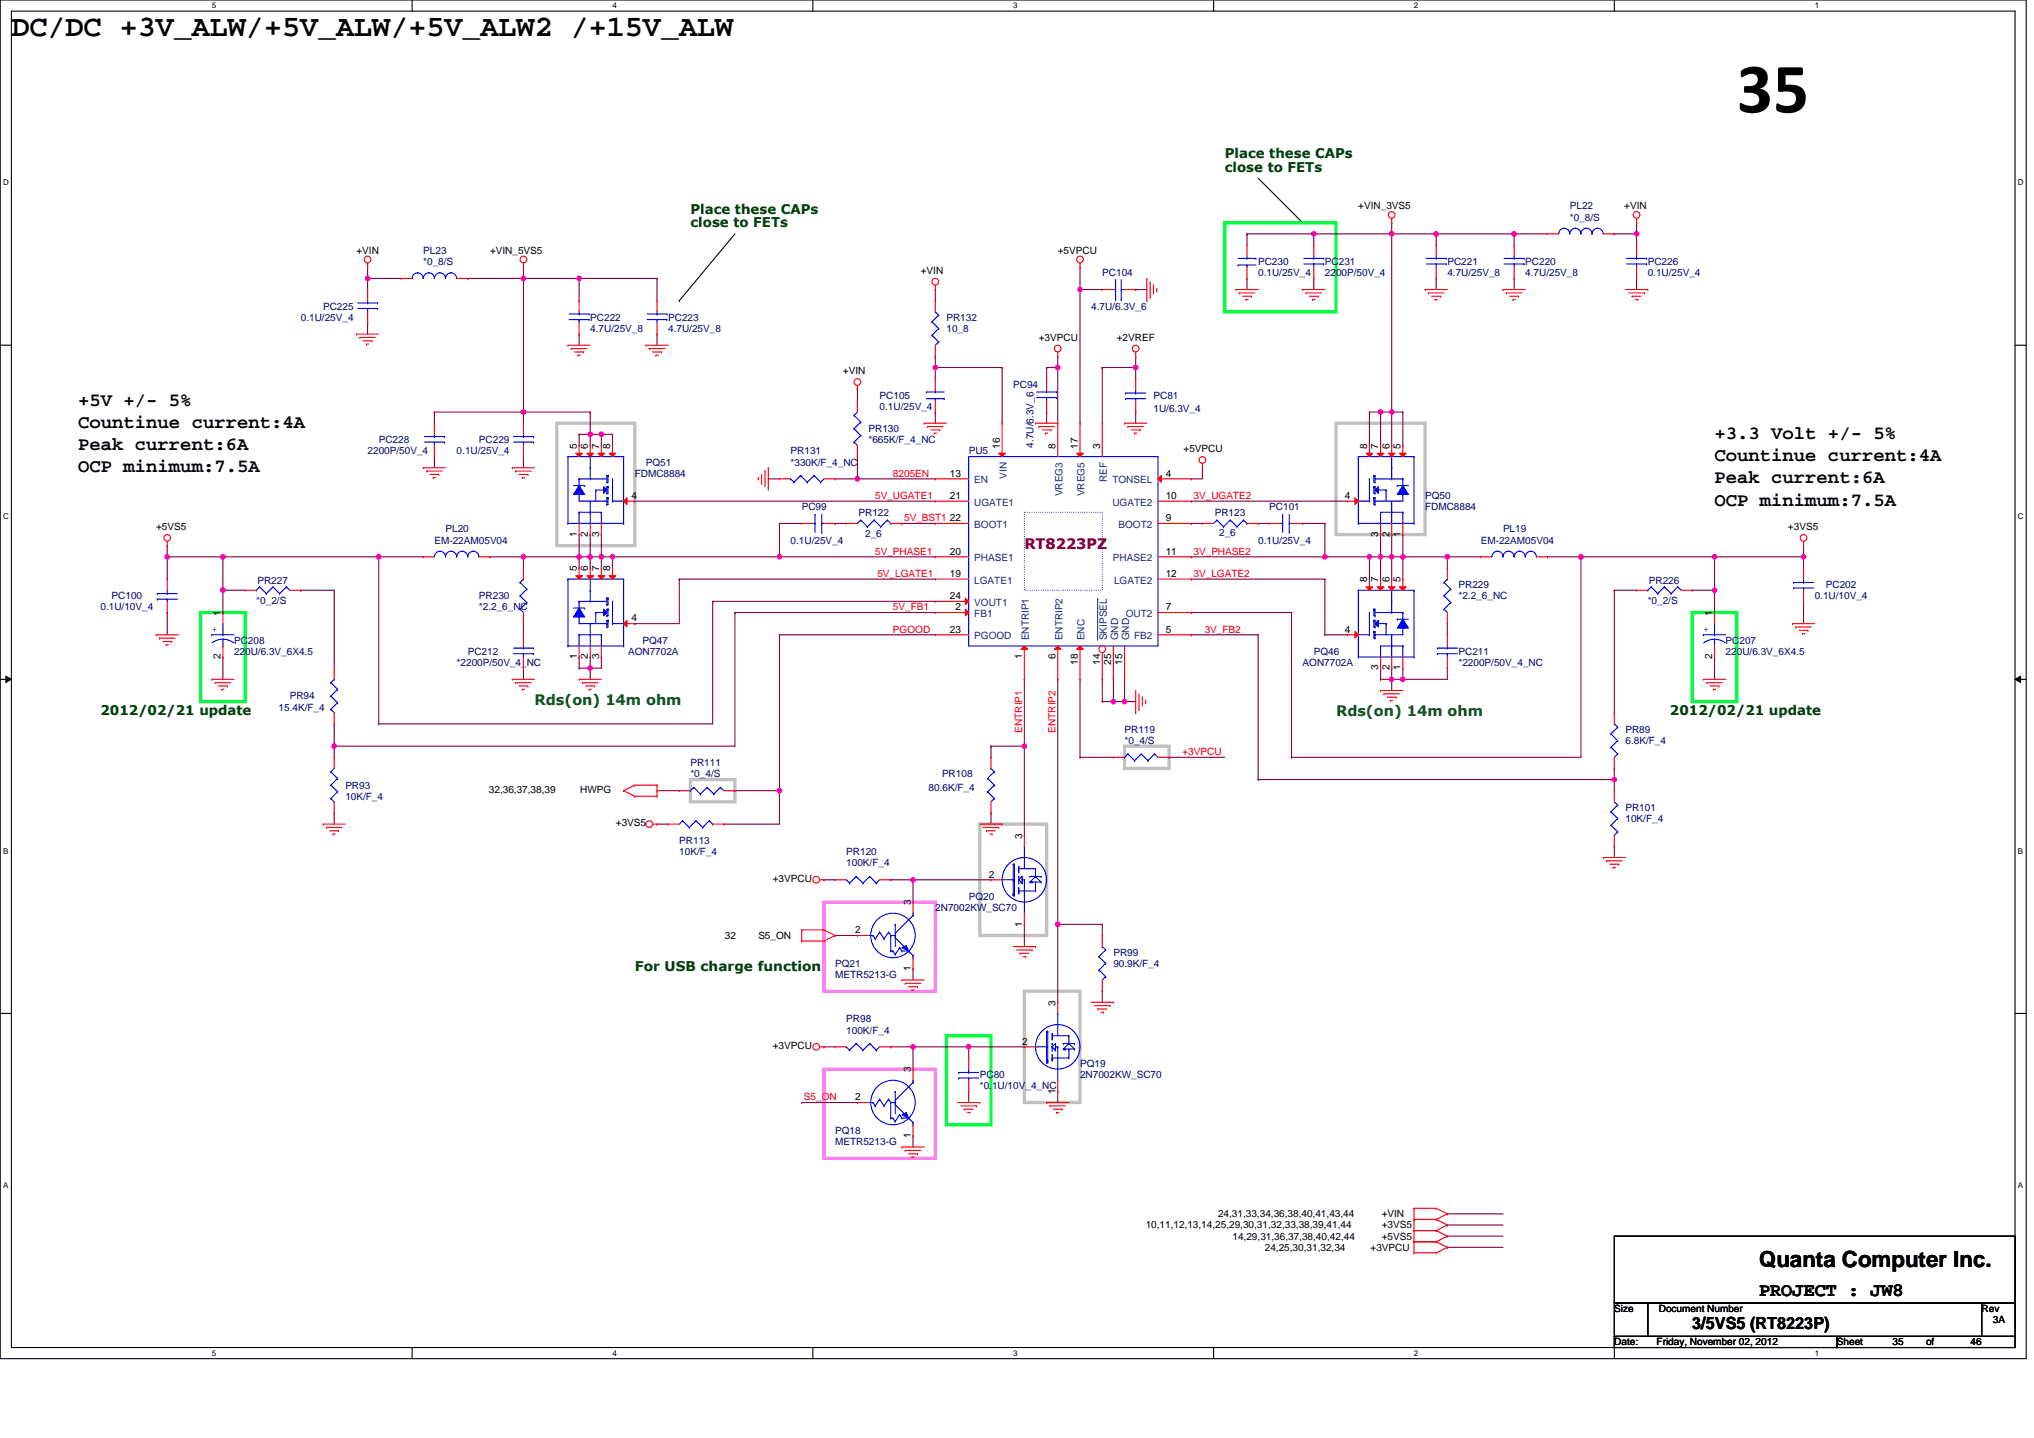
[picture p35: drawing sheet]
<svg xmlns="http://www.w3.org/2000/svg" width="297mm" height="210mm" viewBox="0 0 297 210" stroke-linecap="round" stroke-linejoin="round" font-family="sans-serif">
<defs><g id="words">
<text font-size="10.4" x="253.6" y="16.4">35</text>
<text font-size="4.4" x="1.7" y="5.3">DC/DC +3V_ALW/+5V_ALW/+5V_ALW2 /+15V_ALW</text>
<text font-size="3.3" x="256.9" y="185">Quanta Computer Inc.</text>
<g font-size="2.8">
<text x="11.4" y="59.2">+5V +/- 5%</text>
<text x="11.4" y="65.7">Peak current:6A</text>
<text x="11.4" y="62.4">Countinue current:4A</text>
<text x="250.4" y="64.1">+3.3 Volt +/- 5%</text>
<text x="11.4" y="68.9">OCP minimum:7.5A</text>
<text x="250.4" y="70.6">Peak current:6A</text>
<text x="250.4" y="67.3">Countinue current:4A</text>
<text x="250.4" y="73.8">OCP minimum:7.5A</text>
<text x="256.9" y="189.2">PROJECT : JW8</text>
</g>
<text font-size="2.4" x="247.1" y="194">3/5VS5 (RT8223P)</text>
<text font-size="2.1" fill="#800000" x="149.6" y="80.1">RT8223PZ</text>
<g font-size="2.1" fill="#008000">
<text x="78.1" y="102.9">Rds(on) 14m ohm</text>
<text x="195.1" y="104.5">Rds(on) 14m ohm</text>
</g>
<g font-size="1.9" fill="#004000">
<text x="178.9" y="23.1">Place these CAPs</text>
<text x="178.9" y="25">close to FETs</text>
<text x="100.8" y="31.2">Place these CAPs</text>
<text x="100.8" y="33.2">close to FETs</text>
<text x="14.7" y="104.4">2012/02/21 update</text>
<text x="243.9" y="104.4">2012/02/21 update</text>
<text x="92.7" y="141.8">For USB charge function</text>
</g>
<g font-size="1.5">
<text x="198.4" y="30.6">+VIN_3VS5</text>
<text x="237.2" y="30.6">+VIN</text>
<text x="52.1" y="37.1">+VIN</text>
<text x="71.6" y="37.1">+VIN_5VS5</text>
<text x="134.5" y="40">+VIN</text>
<text x="154.5" y="37.1">+5VPCU</text>
<text x="151.7" y="49.8">+3VPCU</text>
<text x="163.1" y="49.8">+2VREF</text>
<text x="123.1" y="54.6">+VIN</text>
<text x="84.2" y="65.5" transform="rotate(-90 84.2 65.5)">5</text>
<text x="85.9" y="65.5" transform="rotate(-90 85.9 65.5)">6</text>
<text x="87.5" y="65.5" transform="rotate(-90 87.5 65.5)">7</text>
<text x="89.1" y="65.5" transform="rotate(-90 89.1 65.5)">8</text>
<text x="146" y="65.5" transform="rotate(-90 146 65.5)">16</text>
<text x="154.1" y="65.5" transform="rotate(-90 154.1 65.5)">8</text>
<text x="157.4" y="65.5" transform="rotate(-90 157.4 65.5)">17</text>
<text x="160.6" y="65.5" transform="rotate(-90 160.6 65.5)">3</text>
<text x="199.7" y="65.5" transform="rotate(-90 199.7 65.5)">8</text>
<text x="201.3" y="65.5" transform="rotate(-90 201.3 65.5)">7</text>
<text x="202.9" y="65.5" transform="rotate(-90 202.9 65.5)">6</text>
<text x="204.5" y="65.5" transform="rotate(-90 204.5 65.5)">5</text>
<text x="138.7" y="69.6">13</text>
<text x="170.2" y="69.6">4</text>
<text x="172.8" y="66">+5VPCU</text>
<text x="22.8" y="77.4">+5VS5</text>
<text x="92.2" y="72.8">4</text>
<text x="138.7" y="72.8">21</text>
<text x="138.7" y="76.1">22</text>
<text x="170.2" y="76.1">9</text>
<text x="170.2" y="72.8">10</text>
<text x="196.4" y="72.8">4</text>
<text x="261.1" y="77.4">+3VS5</text>
<text x="84.2" y="83.4" transform="rotate(-90 84.2 83.4)">5</text>
<text x="84.2" y="78.4" transform="rotate(-90 84.2 78.4)">1</text>
<text x="85.9" y="83.4" transform="rotate(-90 85.9 83.4)">6</text>
<text x="85.9" y="78.4" transform="rotate(-90 85.9 78.4)">2</text>
<text x="87.5" y="83.4" transform="rotate(-90 87.5 83.4)">7</text>
<text x="87.5" y="78.4" transform="rotate(-90 87.5 78.4)">3</text>
<text x="89.1" y="83.4" transform="rotate(-90 89.1 83.4)">8</text>
<text x="138.7" y="80.9">20</text>
<text x="170.2" y="80.9">11</text>
<text x="201.3" y="78.4" transform="rotate(-90 201.3 78.4)">3</text>
<text x="202.9" y="78.4" transform="rotate(-90 202.9 78.4)">2</text>
<text x="204.5" y="78.4" transform="rotate(-90 204.5 78.4)">1</text>
<text x="32.2" y="89.9" transform="rotate(-90 32.2 89.9)">1</text>
<text x="138.7" y="84.2">19</text>
<text x="138.7" y="87.5">24</text>
<text x="139.5" y="89.1">2</text>
<text x="170.2" y="84.2">12</text>
<text x="170.2" y="89.1">7</text>
<text x="199.7" y="85" transform="rotate(-90 199.7 85)">8</text>
<text x="201.3" y="85" transform="rotate(-90 201.3 85)">7</text>
<text x="202.9" y="85" transform="rotate(-90 202.9 85)">6</text>
<text x="204.5" y="85" transform="rotate(-90 204.5 85)">5</text>
<text x="250.1" y="89.9" transform="rotate(-90 250.1 89.9)">1</text>
<text x="92.2" y="90.7">4</text>
<text x="138.7" y="92.3">23</text>
<text x="170.2" y="92.3">5</text>
<text x="196.4" y="92.3">4</text>
<text x="32.2" y="96.2" transform="rotate(-90 32.2 96.2)">2</text>
<text x="84.2" y="96.2" transform="rotate(-90 84.2 96.2)">1</text>
<text x="85.9" y="96.2" transform="rotate(-90 85.9 96.2)">2</text>
<text x="87.5" y="96.2" transform="rotate(-90 87.5 96.2)">3</text>
<text x="149.3" y="96.2" transform="rotate(-90 149.3 96.2)">1</text>
<text x="154.1" y="96.2" transform="rotate(-90 154.1 96.2)">6</text>
<text x="157.4" y="97.1" transform="rotate(-90 157.4 97.1)">18</text>
<text x="160.6" y="97.1" transform="rotate(-90 160.6 97.1)">14</text>
<text x="162.3" y="97.1" transform="rotate(-90 162.3 97.1)">25</text>
<text x="163.9" y="97.1" transform="rotate(-90 163.9 97.1)">15</text>
<text x="201.3" y="97.9" transform="rotate(-90 201.3 97.9)">3</text>
<text x="202.9" y="97.9" transform="rotate(-90 202.9 97.9)">2</text>
<text x="204.5" y="97.9" transform="rotate(-90 204.5 97.9)">1</text>
<text x="250.1" y="96.2" transform="rotate(-90 250.1 96.2)">2</text>
<text x="71.4" y="115.7">32,36,37,38,39</text>
<text x="84.7" y="115.7">HWPG</text>
<text x="89.9" y="120.6">+3VS5</text>
<text x="149.3" y="122.4" transform="rotate(-90 149.3 122.4)">3</text>
<text x="112.9" y="128.8">+3VPCU</text>
<text x="144.4" y="128.1">2</text>
<text x="105.9" y="137">32</text>
<text x="110.7" y="137">S5_ON</text>
<text x="124.9" y="136.2">2</text>
<text x="133" y="132.2" transform="rotate(-90 133 132.2)">3</text>
<text x="149.3" y="135.3" transform="rotate(-90 149.3 135.3)">1</text>
<text x="133" y="141.8" transform="rotate(-90 133 141.8)">1</text>
<text x="154.1" y="146.8" transform="rotate(-90 154.1 146.8)">3</text>
<text x="112.9" y="153.1">+3VPCU</text>
<text x="149.3" y="152.5">2</text>
<text x="124.9" y="160.6">2</text>
<text x="133" y="156.5" transform="rotate(-90 133 156.5)">3</text>
<text x="154.1" y="159.6" transform="rotate(-90 154.1 159.6)">1</text>
<text x="133" y="166.1" transform="rotate(-90 133 166.1)">1</text>
<text x="167.3" y="179.3">10,11,12,13,14,25,29,30,31,32,33,38,39,41,44</text>
<text x="177.9" y="177.7">24,31,33,34,36,38,40,41,43,44</text>
<text x="201.8" y="177.7">+VIN</text>
<text x="201.8" y="179.3">+3VS5</text>
<text x="180" y="180.9">14,29,31,36,37,38,40,42,44</text>
<text x="184.7" y="182.6">24,25,30,31,32,34</text>
<text x="200.2" y="182.6">+3VPCU</text>
<text x="201.8" y="180.9">+5VS5</text>
<text x="235.8" y="191.5">Size</text>
<text x="242.3" y="191.5">Document Number</text>
<text x="289.4" y="191.5">Rev</text>
<text x="235.8" y="196.4">Date:</text>
<text x="241.9" y="196.4">Friday, November 02, 2012</text>
<text x="268.3" y="196.4">Sheet</text>
<text x="276.4" y="196.4">35</text>
<text x="281.3" y="196.4">of</text>
<text x="287.8" y="196.4">46</text>
<text x="291" y="193.1">3A</text>
</g>
<g font-size="1.5" fill="#000080">
<text x="229.2" y="30.6">PL22</text>
<text x="229.2" y="32.2">*0_8/S</text>
<text x="61.8" y="37.1">PL23</text>
<text x="61.8" y="38.7">*0_8/S</text>
<text x="161" y="40.3">PC104</text>
<text x="183.7" y="38.7">PC230</text>
<text x="183.7" y="40.3">0.1U/25V_4</text>
<text x="193.5" y="38.7">PC231</text>
<text x="193.5" y="40.3">2200P/50V_4</text>
<text x="211.4" y="38.7">PC221</text>
<text x="211.4" y="40.3">4.7U/25V_8</text>
<text x="222.7" y="38.7">PC220</text>
<text x="222.7" y="40.3">4.7U/25V_8</text>
<text x="240.6" y="38.7">PC226</text>
<text x="240.6" y="40.3">0.1U/25V_4</text>
<text x="43.9" y="46.8">0.1U/25V_4</text>
<text x="47.2" y="45.2">PC225</text>
<text x="86.2" y="46.8">PC222</text>
<text x="97.6" y="46.8">PC223</text>
<text x="138.2" y="46.8">PR132</text>
<text x="159.3" y="45.2">4.7U/6.3V_6</text>
<text x="86.2" y="48.5">4.7U/25V_8</text>
<text x="97.6" y="48.5">4.7U/25V_8</text>
<text x="138.2" y="48.5">10_8</text>
<text x="128.5" y="58.2">PC105</text>
<text x="128.5" y="59.8">0.1U/25V_4</text>
<text x="148" y="56.6">PC94</text>
<text x="168.5" y="58.2">PC81</text>
<text x="55.3" y="64.7">PC228</text>
<text x="69.9" y="64.7">PC229</text>
<text x="126.8" y="63.1">PR130</text>
<text x="126.8" y="64.7">*665K/F_4_NC</text>
<text x="150.9" y="65.3" transform="rotate(-90 150.9 65.3)">4.7U/6.3V_6</text>
<text x="168.5" y="60.2">1U/6.3V_4</text>
<text x="53.7" y="66.3">2200P/50V_4</text>
<text x="66.7" y="66.3">0.1U/25V_4</text>
<text x="92.7" y="69.6">FDMC8884</text>
<text x="94.3" y="68">PQ51</text>
<text x="115.5" y="66.3">PR131</text>
<text x="115.5" y="68">*330K/F_4_NC</text>
<text x="141.5" y="66.3">PU5</text>
<text x="65.1" y="77.7">PL20</text>
<text x="117.1" y="74.5">PC99</text>
<text x="125.4" y="75.3">PR122</text>
<text x="177.4" y="75.3">PR123</text>
<text x="185.4" y="74.5">PC101</text>
<text x="208.1" y="72.8">PQ50</text>
<text x="208.1" y="74.5">FDMC8884</text>
<text x="219.5" y="77.7">PL19</text>
<text x="63.4" y="79.3">EM-22AM05V04</text>
<text x="115.5" y="79.3">0.1U/25V_4</text>
<text x="126.3" y="78.4">2_6</text>
<text x="178" y="78.2">2_6</text>
<text x="183.7" y="79.3">0.1U/25V_4</text>
<text x="216.2" y="79.3">EM-22AM05V04</text>
<text x="14.7" y="89.1">0.1U/10V_4</text>
<text x="16.3" y="87.5">PC100</text>
<text x="37.4" y="88.1">*0_2/S</text>
<text x="37.6" y="85.2">PR227</text>
<text x="69.9" y="87.5">PR230</text>
<text x="69.9" y="89.1">*2.2_6_NC</text>
<text x="213" y="85.8">PR229</text>
<text x="213" y="87.5">*2.2_6_NC</text>
<text x="240.6" y="88.1">*0_2/S</text>
<text x="240.8" y="85.2">PR226</text>
<text x="265" y="87.5">0.1U/10V_4</text>
<text x="266.6" y="85.8">PC202</text>
<text x="34.2" y="94">PC208</text>
<text x="34.2" y="95.6">220U/6.3V_6X4.5</text>
<text x="68.3" y="95.6">PC212</text>
<text x="91.7" y="95.6">AON7702A</text>
<text x="93.8" y="94">PQ47</text>
<text x="191.9" y="95.6">PQ46</text>
<text x="213" y="95.6">PC211</text>
<text x="252" y="94">PC207</text>
<text x="252" y="95.6">220U/6.3V_6X4.5</text>
<text x="66.7" y="97.2">*2200P/50V_4_NC</text>
<text x="190.2" y="97.2">AON7702A</text>
<text x="213" y="97.2">*2200P/50V_4_NC</text>
<text x="40.7" y="103.7">15.4K/F_4</text>
<text x="42.3" y="102.1">PR94</text>
<text x="164.2" y="107">PR119</text>
<text x="237.4" y="107">PR89</text>
<text x="100.8" y="111.8">PR111</text>
<text x="100.8" y="113.5">*0_4/S</text>
<text x="137.6" y="113.5">PR108</text>
<text x="164.2" y="108.6">*0_4/S</text>
<text x="237.4" y="108.6">6.8K/F_4</text>
<text x="50.4" y="115.1">PR93</text>
<text x="50.4" y="116.7">10K/F_4</text>
<text x="135.6" y="115.4">80.6K/F_4</text>
<text x="237.4" y="118.4">PR101</text>
<text x="237.4" y="120">10K/F_4</text>
<text x="99.2" y="123.2">PR113</text>
<text x="99.2" y="124.9">10K/F_4</text>
<text x="123.6" y="124.9">PR120</text>
<text x="123.6" y="126.5">100K/F_4</text>
<text x="141.5" y="131.4">PQ20</text>
<text x="136.6" y="133">2N7002KW_SC70</text>
<text x="122" y="141.1">PQ21</text>
<text x="122" y="142.7">METR5213-G</text>
<text x="162.6" y="139.5">PR99</text>
<text x="162.6" y="141.1">90.9K/F_4</text>
<text x="123.6" y="149.2">PR98</text>
<text x="123.6" y="150.9">100K/F_4</text>
<text x="157.7" y="155.7">PQ19</text>
<text x="143.1" y="157.4">PC80</text>
<text x="143.1" y="159">*0.1U/10V_4_NC</text>
<text x="157.7" y="157.4">2N7002KW_SC70</text>
<text x="122" y="165.5">PQ18</text>
<text x="122" y="167.1">METR5213-G</text>
</g>
<g font-size="1.5" fill="#f00">
<text x="130.4" y="69.6">8205EN</text>
<text x="127.8" y="72.8">5V_UGATE1</text>
<text x="132" y="76.1">5V_BST1</text>
<text x="174.3" y="72.8">3V_UGATE2</text>
<text x="127.8" y="81">5V_PHASE1</text>
<text x="174.3" y="81">3V_PHASE2</text>
<text x="128.1" y="84.2">5V_LGATE1</text>
<text x="130.4" y="89.1">5V_FB1</text>
<text x="174.3" y="84.2">3V_LGATE2</text>
<text x="130.4" y="92.3">PGOOD</text>
<text x="175.9" y="92.3">3V_FB2</text>
<text x="149.3" y="107" transform="rotate(-90 149.3 107)">ENTRIP1</text>
<text x="154.1" y="107" transform="rotate(-90 154.1 107)">ENTRIP2</text>
<text x="172.7" y="110.2">+3VPCU</text>
<text x="117.4" y="160.6">S5_ON</text>
</g>
<g font-size="1.5" fill="#004080">
<text x="142.3" y="70.6">EN</text>
<text x="147" y="69.9" transform="rotate(-90 147 69.9)">VIN</text>
<text x="161.6" y="70.4" transform="rotate(-90 161.6 70.4)">REF</text>
<text x="162.5" y="70.6">TONSEL</text>
<text x="142.3" y="73.8">UGATE1</text>
<text x="142.3" y="77.1">BOOT1</text>
<text x="155.1" y="72.4" transform="rotate(-90 155.1 72.4)">VREG3</text>
<text x="158.4" y="72.4" transform="rotate(-90 158.4 72.4)">VREG5</text>
<text x="162.5" y="73.8">UGATE2</text>
<text x="163.3" y="77.1">BOOT2</text>
<text x="142.3" y="81.9">PHASE1</text>
<text x="162.5" y="81.9">PHASE2</text>
<text x="142.3" y="85.2">LGATE1</text>
<text x="142.3" y="88.4">VOUT1</text>
<text x="162.7" y="85.2">LGATE2</text>
<text x="142.3" y="90.1">FB1</text>
<text x="142.3" y="93.3">PGOOD</text>
<text x="150.3" y="93.5" transform="rotate(-90 150.3 93.5)">ENTRIP1</text>
<text x="155.1" y="93.5" transform="rotate(-90 155.1 93.5)">ENTRIP2</text>
<text x="158.4" y="93.5" transform="rotate(-90 158.4 93.5)">ENC</text>
<text x="161.6" y="93.5" transform="rotate(-90 161.6 93.5)">SKIPSEL</text>
<text x="163.3" y="93.5" transform="rotate(-90 163.3 93.5)">GND</text>
<text x="164.4" y="90.1">OUT2</text>
<text x="164.9" y="93.5" transform="rotate(-90 164.9 93.5)">GND</text>
<text x="165.6" y="93.3">FB2</text>
</g>
<g font-size="1.5" fill="#00f">
<text x="30.9" y="92.2">+</text>
<text x="248.8" y="92.2">+</text>
</g>
<g font-size="1.2">
<text x="30.9" y="1.2">5</text>
<text x="89.4" y="1.2">4</text>
<text x="148" y="1.2">3</text>
<text x="206.5" y="1.2">2</text>
<text x="265" y="1.2">1</text>
<text x=".4" y="27.1">D</text>
<text x="294.7" y="27.1">D</text>
<text x=".4" y="75.8">C</text>
<text x="294.7" y="75.8">C</text>
<text x=".4" y="124.6">B</text>
<text x="294.7" y="124.6">B</text>
<text x=".4" y="173.4">A</text>
<text x="294.7" y="173.4">A</text>
<text x="30.9" y="197.9">5</text>
<text x="89.4" y="197.9">4</text>
<text x="148" y="197.9">3</text>
<text x="206.5" y="197.9">2</text>
<text x="265" y="197.9">1</text>
</g>
</g></defs>
<path d="M0 0h295.9v198.3h-295.9zM1.7 1.6h292.6v195.1h-292.6z" fill="none" stroke="#000" stroke-width=".16"/>
<g fill="#fff">
<path d="M30.9 .2h.7v1.3h-.7z"/>
<path d="M30.9 196.9h.7v1.3h-.7z"/>
</g>
<path d="M60.2 0v1.6M60.2 196.7v1.6" fill="none" stroke="#000" stroke-width=".16"/>
<g fill="#fff">
<path d="M89.4 .2h.7v1.3h-.7z"/>
<path d="M89.4 196.9h.7v1.3h-.7z"/>
</g>
<path d="M118.7 0v1.6M118.7 196.7v1.6" fill="none" stroke="#000" stroke-width=".16"/>
<g fill="#fff">
<path d="M148 .2h.6v1.3h-.6z"/>
<path d="M148 196.9h.6v1.3h-.6z"/>
</g>
<path d="M177.2 0v1.6M177.2 196.7v1.6" fill="none" stroke="#000" stroke-width=".16"/>
<g fill="#fff">
<path d="M206.5 .2h.6v1.3h-.6z"/>
<path d="M206.5 196.9h.6v1.3h-.6z"/>
</g>
<path d="M235.8 0v1.6M235.8 196.7v1.6" fill="none" stroke="#000" stroke-width=".16"/>
<g fill="#fff">
<path d="M265 .2h.7v1.3h-.7z"/>
<path d="M265 196.9h.7v1.3h-.7z"/>
<path d="M.4 26h.9v1.3h-.9z"/>
<path d="M294.7 26h.8v1.3h-.8z"/>
<path d="M.4 74.8h.9v1.3h-.9z"/>
<path d="M294.7 74.8h.8v1.3h-.8z"/>
</g>
<path d="M0 50.4h1.7M294.3 50.4h1.6" fill="none" stroke="#000" stroke-width=".16"/>
<g fill="#fff">
<path d="M.4 123.5h.8v1.3h-.8z"/>
<path d="M294.7 123.5h.8v1.3h-.8z"/>
</g>
<path d="M0 99.2h1.7M294.3 99.2h1.6" fill="none" stroke="#000" stroke-width=".16"/>
<path d="M.9 98.7l.8 .5-.8 .4zM294.3 99.2l.8-.5v.9z" fill="#000"/>
<path d="M.9 98.7l.8 .5-.8 .4zM294.3 99.2l.8-.5v.9z" fill="none" stroke="#000" stroke-width=".15"/>
<g fill="#fff">
<path d="M.4 172.3h.8v1.3h-.8z"/>
<path d="M294.7 172.3h.8v1.3h-.8z"/>
</g>
<path d="M107.3 34.1l-8.1 9.8M183.7 26l6.5 6.5M190.2 32.5h.1M99.2 43.9h.1M0 147.9h1.7M294.3 147.9h1.6" fill="none" stroke="#000" stroke-width=".16"/>
<path d="M178.9 32.5h16.2v13h-16.2zM29.3 89.4h6.5v13h-6.5zM247.1 89.4h6.5v13h-6.5zM138.2 151.2h6.5v13h-6.5z" fill="none" stroke="#00ff40" stroke-width=".48"/>
<path d="M81.3 61.8h11.4v17.9h-11.4zM195.1 61.8h13v16.2h-13zM100.8 113.8h6.5v3.2h-6.5zM164.2 108.9h6.5v3.3h-6.5zM143.1 120.3h9.7v16.3h-9.7zM149.6 144.7h8.1v16.2h-8.1z" fill="none" stroke="#c0c0c0" stroke-width=".48"/>
<path d="M120.3 131.7h16.3v13h-16.3zM120.3 156.1h16.3v13h-16.3z" fill="none" stroke="#ff80ff" stroke-width=".48"/>
<g fill="none" stroke="#800040" stroke-width=".16">
<path d="M136.6 42.3h.1M136.6 42.3v1.6M146.3 53.6h.1M146.3 53.6v8.2M122 69.9h.1M122 69.9h3.2M32.6 81.3h.1M32.6 81.3h22.7M99.2 84.5h.1M99.2 84.5h37.4M107.3 89.4h.1M107.3 89.4h29.3"/>
<path d="M235.8 112.2h.1M235.8 112.2v1.6"/>
</g>
<circle cx="32.5" cy="81.3" r=".32" fill="#f0f"/>
<circle cx="32.5" cy="81.3" r=".32" fill="none" stroke="#f0f" stroke-width=".16"/>
<path d="M157.7 42.3h.1M157.7 42.3h3.3M55.3 81.3h.1M55.3 81.3v24.4M104.1 87.8h.1M104.1 87.8v17.9h-48.8M174 92.7h.1M174 92.7h9.7M55.3 105.7h.1" fill="none" stroke="#800040" stroke-width=".16"/>
<circle cx="55.3" cy="81.3" r=".32" fill="#f0f"/>
<circle cx="55.3" cy="81.3" r=".32" fill="none" stroke="#f0f" stroke-width=".16"/>
<path d="M24.4 81.3h.1M24.4 81.3h8.2M71.6 81.3h.1M71.6 81.3h4.8M263.4 81.3h.1M263.4 87.8h.1M263.4 81.3v1.6M263.4 87.8v3.2" fill="none" stroke="#800040" stroke-width=".16"/>
<circle cx="76.4" cy="81.3" r=".32" fill="#f0f"/>
<circle cx="76.4" cy="81.3" r=".32" fill="none" stroke="#f0f" stroke-width=".16"/>
<path d="M165.9 60.1h.1M165.9 60.1v1.7M76.4 81.3h.1M76.4 81.3v1.6M204.9 99.2h.1M211.4 91h.1M211.4 97.5h.1M211.4 91v1.7M211.4 97.5v1.7h-6.5" fill="none" stroke="#800040" stroke-width=".16"/>
<circle cx="204.9" cy="99.2" r=".32" fill="#f0f"/>
<circle cx="204.9" cy="99.2" r=".32" fill="none" stroke="#f0f" stroke-width=".16"/>
<path d="M204.9 81.3h.1M204.9 81.3h6.5M211.4 81.3h.1M211.4 81.3v1.6" fill="none" stroke="#800040" stroke-width=".16"/>
<circle cx="211.4" cy="81.3" r=".32" fill="#f0f"/>
<circle cx="211.4" cy="81.3" r=".32" fill="none" stroke="#f0f" stroke-width=".16"/>
<circle cx="204.9" cy="81.3" r=".32" fill="#f0f"/>
<circle cx="204.9" cy="81.3" r=".32" fill="none" stroke="#f0f" stroke-width=".16"/>
<path d="M157.7 39h.1M157.7 39v3.3M154.5 53.6h.1M154.5 53.6v8.2M76.4 97.5h.1M76.4 97.5v1.7M250.4 81.3h.1M250.4 81.3h13" fill="none" stroke="#800040" stroke-width=".16"/>
<circle cx="263.4" cy="81.3" r=".32" fill="#f0f"/>
<circle cx="263.4" cy="81.3" r=".32" fill="none" stroke="#f0f" stroke-width=".16"/>
<circle cx="250.4" cy="81.3" r=".32" fill="#f0f"/>
<circle cx="250.4" cy="81.3" r=".32" fill="none" stroke="#f0f" stroke-width=".16"/>
<path d="M174 73.2h.1M174 73.2h22.7M32.6 86.2h.1M32.6 86.2v3.2M201.6 99.2h.1M203.2 97.5h.1M203.2 97.5v1.7h-1.6M48.8 105.7h.1M48.8 105.7v3.2" fill="none" stroke="#800040" stroke-width=".16"/>
<circle cx="32.5" cy="86.2" r=".32" fill="#f0f"/>
<circle cx="32.5" cy="86.2" r=".32" fill="none" stroke="#f0f" stroke-width=".16"/>
<g fill="none" stroke="#800040" stroke-width=".16">
<path d="M161 53.6h.1M161 53.6v8.2M183.7 76.4h.1M183.7 76.4h1.7M201.6 78h.1M201.6 78v3.3M203.2 78h.1M203.2 78v3.3M204.9 78h.1M204.9 78v3.3M32.6 95.9h.1M32.6 95.9v3.3"/>
<path d="M211.4 81.3h.1M211.4 81.3h4.8M250.4 95.9h.1M250.4 86.2h.1M250.4 86.2v3.2M250.4 95.9v3.3"/>
</g>
<circle cx="250.4" cy="86.2" r=".32" fill="#f0f"/>
<circle cx="250.4" cy="86.2" r=".32" fill="none" stroke="#f0f" stroke-width=".16"/>
<path d="M157.7 42.3h.1M157.7 42.3v19.5M113.8 81.3h.1M113.8 81.3h22.8" fill="none" stroke="#800040" stroke-width=".16"/>
<circle cx="157.7" cy="42.3" r=".32" fill="#f0f"/>
<circle cx="157.7" cy="42.3" r=".32" fill="none" stroke="#f0f" stroke-width=".16"/>
<path d="M136.6 60.1h.1M136.6 60.1v1.7M104.1 87.8h.1M104.1 87.8h32.5M107.3 89.4h.1M107.3 89.4v19.5h-58.5M48.8 108.9h.1" fill="none" stroke="#800040" stroke-width=".16"/>
<circle cx="48.8" cy="108.9" r=".32" fill="#f0f"/>
<circle cx="48.8" cy="108.9" r=".32" fill="none" stroke="#f0f" stroke-width=".16"/>
<g fill="none" stroke="#800040" stroke-width=".16">
<path d="M48.8 86.2h.1M48.8 86.2v11.3M55.3 81.3h.1M55.3 81.3h6.5M201.6 97.5h.1M201.6 97.5v1.7M203.2 81.3h.1M203.2 99.2h.1M203.2 81.3v3.2M203.2 99.2v1.6M230.9 81.3h.1M230.9 81.3h19.5"/>
<path d="M235.8 86.2h.1M235.8 86.2v17.8M48.8 118.7h.1M48.8 118.7v1.6"/>
</g>
<circle cx="203.2" cy="99.2" r=".32" fill="#f0f"/>
<circle cx="203.2" cy="99.2" r=".32" fill="none" stroke="#f0f" stroke-width=".16"/>
<path d="M209.7 34.1h.1M209.7 34.1v1.7M84.6 40.6h.1M84.6 40.6h11.3M209.7 40.6h.1M209.7 40.6v1.7M204.9 97.5h.1M204.9 97.5v1.7" fill="none" stroke="#800040" stroke-width=".16"/>
<circle cx="84.6" cy="40.6" r=".32" fill="#f0f"/>
<circle cx="84.6" cy="40.6" r=".32" fill="none" stroke="#f0f" stroke-width=".16"/>
<path d="M221.1 34.1h.1M221.1 34.1v1.7M221.1 40.6h.1M221.1 40.6v1.7M201.6 81.3h.1M201.6 81.3h3.3M203.2 81.3h.1" fill="none" stroke="#800040" stroke-width=".16"/>
<circle cx="203.2" cy="81.3" r=".32" fill="#f0f"/>
<circle cx="203.2" cy="81.3" r=".32" fill="none" stroke="#f0f" stroke-width=".16"/>
<g fill="none" stroke="#800040" stroke-width=".16">
<path d="M53.7 40.6h.1M53.7 40.6h4.9M32.6 86.2h.1M32.6 86.2h3.2M43.9 86.2h.1M43.9 86.2h4.9M174 84.5h.1M174 84.5h19.5M203.2 99.2h.1M203.2 99.2h1.7M235.8 86.2h.1M235.8 86.2h3.2"/>
<path d="M247.1 86.2h.1M250.4 81.3h.1M250.4 81.3v4.9h-3.3"/>
</g>
<circle cx="53.7" cy="40.6" r=".32" fill="#f0f"/>
<circle cx="53.7" cy="40.6" r=".32" fill="none" stroke="#f0f" stroke-width=".16"/>
<path d="M53.7 40.6h.1M53.7 47.1h.1M53.7 40.6v1.7M53.7 47.1v1.7M263.4 79.7h.1M263.4 79.7v1.6M162.6 99.2h.1M162.6 99.2v3.2" fill="none" stroke="#800040" stroke-width=".16"/>
<circle cx="162.6" cy="102.4" r=".32" fill="#f0f"/>
<circle cx="162.6" cy="102.4" r=".32" fill="none" stroke="#f0f" stroke-width=".16"/>
<path d="M164.2 99.2h.1M164.2 99.2v3.2" fill="none" stroke="#800040" stroke-width=".16"/>
<circle cx="164.2" cy="102.4" r=".32" fill="#f0f"/>
<circle cx="164.2" cy="102.4" r=".32" fill="none" stroke="#f0f" stroke-width=".16"/>
<path d="M136.6 53.6h.1M136.6 53.6v1.7" fill="none" stroke="#800040" stroke-width=".16"/>
<circle cx="136.6" cy="53.6" r=".32" fill="#f0f"/>
<circle cx="136.6" cy="53.6" r=".32" fill="none" stroke="#f0f" stroke-width=".16"/>
<path d="M174 81.3h.1M174 81.3h19.5" fill="none" stroke="#800040" stroke-width=".16"/>
<circle cx="193.5" cy="81.3" r=".32" fill="#f0f"/>
<circle cx="193.5" cy="81.3" r=".32" fill="none" stroke="#f0f" stroke-width=".16"/>
<path d="M174 76.4h.1M174 76.4h1.6M174 89.4h.1M174 89.4h14.6M188.6 89.4h.1M188.6 89.4v21.1M230.9 81.3h.1M230.9 81.3v29.2h-42.3M188.6 110.5h.1" fill="none" stroke="#800040" stroke-width=".16"/>
<circle cx="230.9" cy="81.3" r=".32" fill="#f0f"/>
<circle cx="230.9" cy="81.3" r=".32" fill="none" stroke="#f0f" stroke-width=".16"/>
<path d="M161 53.6h.1M165.9 52h.1M165.9 52v1.6h-4.9M174 69.9h.1M175.6 68.3h.1M175.6 68.3v1.6h-1.6M193.5 76.4h.1M193.5 76.4v4.9M164.2 102.4h.1M164.2 102.4h1.7" fill="none" stroke="#800040" stroke-width=".16"/>
<circle cx="165.8" cy="53.6" r=".32" fill="#f0f"/>
<circle cx="165.8" cy="53.6" r=".32" fill="none" stroke="#f0f" stroke-width=".16"/>
<path d="M152.8 53.6h.1M152.8 53.6v1.7M154.5 52h.1M154.5 52v1.6M165.9 53.6h.1M165.9 53.6v1.7M152.8 60.1h.1M152.8 60.1v1.7M226 81.3h.1M226 81.3h4.9" fill="none" stroke="#800040" stroke-width=".16"/>
<circle cx="154.5" cy="53.6" r=".32" fill="#f0f"/>
<circle cx="154.5" cy="53.6" r=".32" fill="none" stroke="#f0f" stroke-width=".16"/>
<path d="M152.8 53.6h.1M152.8 53.6h1.7M125.2 69.9h.1M125.2 69.9h11.4" fill="none" stroke="#800040" stroke-width=".16"/>
<circle cx="125.2" cy="69.9" r=".32" fill="#f0f"/>
<circle cx="125.2" cy="69.9" r=".32" fill="none" stroke="#f0f" stroke-width=".16"/>
<g fill="none" stroke="#800040" stroke-width=".16">
<path d="M53.7 39h.1M53.7 39v1.6M203.2 32.5h.1M203.2 32.5v1.6M68.3 40.6h.1M68.3 40.6h8.1M125.2 56.9h.1M125.2 56.9v1.6M76.4 60.1h.1M76.4 60.1v1.7M113.8 76.4h.1M113.8 76.4h3.3"/>
<path d="M113.8 76.4v4.9M122 76.4h.1M122 76.4h1.6M125.2 66.6h.1M125.2 66.6v3.3M131.7 76.4h.1M131.7 76.4h4.9M190.2 76.4h.1M190.2 76.4h3.3M32.6 81.3h.1M32.6 81.3v4.9M183.7 92.7h.1"/>
<path d="M183.7 92.7v21.1M193.5 84.5h.1M193.5 92.7h.1M193.5 84.5v8.2M193.5 92.7h3.2M48.8 108.9h.1M48.8 108.9v1.6M162.6 102.4h.1M162.6 102.4h1.6M183.7 113.8h.1M183.7 113.8h52.1M235.8 123.5h.1"/>
<path d="M235.8 123.5v1.7"/>
</g>
<circle cx="235.7" cy="113.8" r=".32" fill="#f0f"/>
<circle cx="235.7" cy="113.8" r=".32" fill="none" stroke="#f0f" stroke-width=".16"/>
<path d="M235.8 34.1h.1M235.8 34.1h3.2M239 34.1h.1M239 34.1v1.7M112.2 69.9h.1M112.2 69.9h1.6M235.8 113.8h.1M235.8 113.8v1.6" fill="none" stroke="#800040" stroke-width=".16"/>
<circle cx="239" cy="34.1" r=".32" fill="#f0f"/>
<circle cx="239" cy="34.1" r=".32" fill="none" stroke="#f0f" stroke-width=".16"/>
<path d="M221.1 34.1h.1M221.1 34.1h4.9M239 32.5h.1M239 32.5v1.6M239 40.6h.1M239 40.6v1.7" fill="none" stroke="#800040" stroke-width=".16"/>
<circle cx="221.1" cy="34.1" r=".32" fill="#f0f"/>
<circle cx="221.1" cy="34.1" r=".32" fill="none" stroke="#f0f" stroke-width=".16"/>
<path d="M136.6 53.6h.1M136.6 53.6h9.7M200 81.3h.1M200 81.3h1.6" fill="none" stroke="#800040" stroke-width=".16"/>
<circle cx="201.6" cy="81.3" r=".32" fill="#f0f"/>
<circle cx="201.6" cy="81.3" r=".32" fill="none" stroke="#f0f" stroke-width=".16"/>
<path d="M76.4 39h.1M76.4 39v1.6M136.6 52h.1M136.6 52v1.6M92.7 73.2h.1M92.7 73.2h43.9M86.2 97.5h.1M86.2 97.5v1.7" fill="none" stroke="#800040" stroke-width=".16"/>
<circle cx="86.2" cy="97.5" r=".32" fill="#f0f"/>
<circle cx="86.2" cy="97.5" r=".32" fill="none" stroke="#f0f" stroke-width=".16"/>
<path d="M165.9 42.3h.1M165.9 42.3h1.6M24.4 81.3h.1M24.4 81.3v3.2M84.6 95.9h.1M84.6 95.9v1.6M86.2 97.5h.1M87.8 95.9h.1M87.8 95.9v1.6h-1.6" fill="none" stroke="#800040" stroke-width=".16"/>
<circle cx="24.4" cy="81.3" r=".32" fill="#f0f"/>
<circle cx="24.4" cy="81.3" r=".32" fill="none" stroke="#f0f" stroke-width=".16"/>
<path d="M182.1 34.1h.1M182.1 34.1v1.7M182.1 34.1h21.1M191.9 34.1h.1M191.9 34.1v1.7M182.1 40.6h.1M182.1 40.6v1.7M191.9 40.6h.1M191.9 40.6v1.7M24.4 89.4h.1M24.4 89.4v3.3" fill="none" stroke="#800040" stroke-width=".16"/>
<circle cx="191.9" cy="34.1" r=".32" fill="#f0f"/>
<circle cx="191.9" cy="34.1" r=".32" fill="none" stroke="#f0f" stroke-width=".16"/>
<path d="M203.2 34.1h.1M203.2 34.1h6.5" fill="none" stroke="#800040" stroke-width=".16"/>
<circle cx="209.7" cy="34.1" r=".32" fill="#f0f"/>
<circle cx="209.7" cy="34.1" r=".32" fill="none" stroke="#f0f" stroke-width=".16"/>
<g fill="none" stroke="#800040" stroke-width=".16">
<path d="M209.7 34.1h.1M209.7 34.1h11.4M84.6 48.8h.1M84.6 40.6h.1M84.6 40.6v3.3M84.6 48.8v1.6M95.9 48.8h.1M95.9 40.6h.1M95.9 40.6v3.3M95.9 48.8v1.6M24.4 79.7h.1M24.4 79.7v1.6"/>
<path d="M84.6 78h.1M84.6 78v3.3h-8.2M86.2 78h.1M86.2 78v3.3M76.4 81.3h.1M84.6 97.5h.1M86.2 95.9h.1M86.2 95.9v1.6h-1.6M113.8 92.7h.1M113.8 92.7h22.8M157.7 99.2h.1M157.7 99.2v11.3"/>
<path d="M95.9 115.4h.1M95.9 115.4h3.3M107.3 115.4h.1M107.3 115.4h6.5M113.8 115.4h.1M113.8 115.4v4.9h-8.1M157.7 110.5h.1M157.7 110.5h4.9M95.9 120.3h.1M95.9 120.3h1.7M105.7 120.3h.1"/>
</g>
<circle cx="86.2" cy="81.3" r=".32" fill="#f0f"/>
<circle cx="86.2" cy="81.3" r=".32" fill="none" stroke="#f0f" stroke-width=".16"/>
<path d="M87.8 78h.1M87.8 78v3.3h-3.2M84.6 81.3h.1M86.2 81.3h.1M86.2 81.3v1.6M89.4 81.3h.1M89.4 81.3h24.4" fill="none" stroke="#800040" stroke-width=".16"/>
<circle cx="113.8" cy="81.3" r=".32" fill="#f0f"/>
<circle cx="113.8" cy="81.3" r=".32" fill="none" stroke="#f0f" stroke-width=".16"/>
<circle cx="89.4" cy="81.3" r=".32" fill="#f0f"/>
<circle cx="89.4" cy="81.3" r=".32" fill="none" stroke="#f0f" stroke-width=".16"/>
<path d="M76.4 60.1h.1M76.4 60.1h9.8M86.2 63.4h.1M86.2 63.4v1.6M92.7 91h.1M99.2 84.5h.1M99.2 84.5v6.5h-6.5" fill="none" stroke="#800040" stroke-width=".16"/>
<circle cx="86.2" cy="63.4" r=".32" fill="#f0f"/>
<circle cx="86.2" cy="63.4" r=".32" fill="none" stroke="#f0f" stroke-width=".16"/>
<path d="M76.4 40.6h.1M76.4 40.6v19.5M76.4 40.6h8.2M63.4 66.6h.1M63.4 60.1h.1M63.4 60.1v1.7M63.4 66.6v1.7M76.4 66.6h.1M76.4 66.6v1.7" fill="none" stroke="#800040" stroke-width=".16"/>
<circle cx="76.4" cy="60.1" r=".32" fill="#f0f"/>
<circle cx="76.4" cy="60.1" r=".32" fill="none" stroke="#f0f" stroke-width=".16"/>
<circle cx="76.4" cy="40.6" r=".32" fill="#f0f"/>
<circle cx="76.4" cy="40.6" r=".32" fill="none" stroke="#f0f" stroke-width=".16"/>
<g fill="none" stroke="#800040" stroke-width=".16">
<path d="M63.4 60.1h.1M63.4 60.1h13M76.4 91h.1M76.4 91v1.7M154.5 99.2h.1M154.5 99.2v35.7M211.4 177.2h.1M211.4 178.8h.1M211.4 177.2h8.1M211.4 178.8h8.1M211.4 180.4h.1M211.4 182.1h.1"/>
<path d="M211.4 180.4h8.1M211.4 182.1h8.1"/>
</g>
<circle cx="154.5" cy="134.9" r=".32" fill="#f0f"/>
<circle cx="154.5" cy="134.9" r=".32" fill="none" stroke="#f0f" stroke-width=".16"/>
<path d="M144.7 118.7h.1M144.7 108.9h.1M144.7 108.9v1.6M144.7 118.7v1.6M120.3 152.8h.1M120.3 152.8h1.7M130.1 152.8h.1M130.1 152.8h3.2M133.3 152.8h.1M133.3 152.8v3.3" fill="none" stroke="#800040" stroke-width=".16"/>
<circle cx="133.3" cy="152.8" r=".32" fill="#f0f"/>
<circle cx="133.3" cy="152.8" r=".32" fill="none" stroke="#f0f" stroke-width=".16"/>
<g fill="none" stroke="#800040" stroke-width=".16">
<path d="M122 136.6h.1M122 136.6h3.2M133.3 128.4h.1M133.3 128.4v3.3M149.6 134.9h.1M149.6 134.9v3.3M154.5 134.9h.1M154.5 134.9v11.4M133.3 141.4h.1M133.3 141.4v1.7M141.5 152.8h.1M141.5 152.8h8.1"/>
<path d="M154.5 159.3h.1M154.5 159.3v1.6M117.1 160.9h.1M117.1 160.9h8.1M133.3 165.8h.1M133.3 165.8v1.6"/>
</g>
<circle cx="141.5" cy="152.8" r=".32" fill="#f0f"/>
<circle cx="141.5" cy="152.8" r=".32" fill="none" stroke="#f0f" stroke-width=".16"/>
<path d="M130.1 128.4h.1M130.1 128.4h3.2" fill="none" stroke="#800040" stroke-width=".16"/>
<circle cx="133.3" cy="128.4" r=".32" fill="#f0f"/>
<circle cx="133.3" cy="128.4" r=".32" fill="none" stroke="#f0f" stroke-width=".16"/>
<g fill="none" stroke="#800040" stroke-width=".16">
<path d="M149.6 99.2h.1M149.6 99.2v9.7h-4.9M144.7 108.9h.1M120.3 128.4h.1M120.3 128.4h1.7M133.3 128.4h.1M133.3 128.4h11.4M154.5 134.9h.1M154.5 134.9h6.5M161 134.9h.1M161 134.9v1.7M161 144.7h.1"/>
<path d="M161 144.7v1.6"/>
</g>
<circle cx="149.6" cy="108.9" r=".32" fill="#f0f"/>
<circle cx="149.6" cy="108.9" r=".32" fill="none" stroke="#f0f" stroke-width=".16"/>
<path d="M203.2 60.1h.1M203.2 60.1v4.9M113.8 92.7h.1M113.8 92.7v22.7M149.6 108.9h.1M149.6 108.9v13M170.7 110.5h.1M170.7 110.5h8.2" fill="none" stroke="#800040" stroke-width=".16"/>
<circle cx="113.8" cy="115.4" r=".32" fill="#f0f"/>
<circle cx="113.8" cy="115.4" r=".32" fill="none" stroke="#f0f" stroke-width=".16"/>
<path d="M203.2 34.1h.1M203.2 34.1v26M200 60.1h.1M200 60.1v4.9M200 60.1h1.6M201.6 60.1h.1" fill="none" stroke="#800040" stroke-width=".16"/>
<circle cx="203.2" cy="60.1" r=".32" fill="#f0f"/>
<circle cx="203.2" cy="60.1" r=".32" fill="none" stroke="#f0f" stroke-width=".16"/>
<circle cx="203.2" cy="34.1" r=".32" fill="#f0f"/>
<circle cx="203.2" cy="34.1" r=".32" fill="none" stroke="#f0f" stroke-width=".16"/>
<path d="M201.6 60.1h.1M201.6 60.1v4.9" fill="none" stroke="#800040" stroke-width=".16"/>
<circle cx="201.6" cy="60.1" r=".32" fill="#f0f"/>
<circle cx="201.6" cy="60.1" r=".32" fill="none" stroke="#f0f" stroke-width=".16"/>
<g fill="none" stroke="#800040" stroke-width=".16">
<path d="M84.6 63.4h.1M84.6 63.4v1.6M84.6 63.4h3.2M86.2 63.4h.1M86.2 60.1h.1M86.2 60.1v3.3M87.8 63.4h.1M87.8 63.4v1.6M89.4 65h.1M89.4 63.4v1.6M201.6 60.1h3.3M203.2 60.1h.1"/>
<path d="M204.9 60.1h.1M204.9 65h.1M204.9 60.1v4.9"/>
</g>
<circle cx="87.8" cy="63.4" r=".32" fill="#f0f"/>
<circle cx="87.8" cy="63.4" r=".32" fill="none" stroke="#f0f" stroke-width=".16"/>
<path d="M87.8 63.4h1.6M89.4 63.4h.1M193.5 81.3h.1M193.5 81.3h6.5M200 81.3h.1M200 81.3v3.2" fill="none" stroke="#800040" stroke-width=".16"/>
<circle cx="200" cy="81.3" r=".32" fill="#f0f"/>
<circle cx="200" cy="81.3" r=".32" fill="none" stroke="#f0f" stroke-width=".16"/>
<path d="M84.6 81.3h.1M84.6 81.3v1.6M201.6 81.3h.1M201.6 81.3v3.2M204.9 81.3h.1M204.9 81.3v3.2" fill="none" stroke="#800040" stroke-width=".16"/>
<circle cx="84.6" cy="81.3" r=".32" fill="#f0f"/>
<circle cx="84.6" cy="81.3" r=".32" fill="none" stroke="#f0f" stroke-width=".16"/>
<path d="M87.8 81.3h.1M87.8 81.3v1.6M87.8 81.3h1.6M89.4 81.3h.1M89.4 81.3v1.6" fill="none" stroke="#800040" stroke-width=".16"/>
<circle cx="87.8" cy="81.3" r=".32" fill="#f0f"/>
<circle cx="87.8" cy="81.3" r=".32" fill="none" stroke="#f0f" stroke-width=".16"/>
<path d="M161 99.2h.1M161 99.2v3.2M161 102.4h.1M161 102.4h1.6M133.3 152.8h.1M133.3 152.8h8.2M141.5 152.8h.1M141.5 159.3h.1M141.5 152.8v1.6M141.5 159.3v1.6" fill="none" stroke="#800040" stroke-width=".16"/>
<g fill="none" stroke="#f00" stroke-width=".16">
<path d="M53.7 39h.1M53.7 38.4v.6M76.4 39h.1M76.4 38.4v.6M157.7 39h.1M157.7 38.4v.6M203.2 32.5h.1M203.2 31.9v.6M239 32.5h.1M239 31.9v.6M52.1 48.8h.1M52.1 48.8h3.2"/>
<path d="M52.5 49.3h.1M52.5 49.3h2.3M53 49.7h1.3M53.5 50.2h.1M53.5 50.2h.3M53.7 42.3h.1M53.7 47.1h.1M53.7 42.3v1.6M53.7 45.5v1.6M54.3 49.7h.1M58.6 40.6h.1M58.6 40.6h1.6"/>
<path d="M66.7 40.6h1.6M68.3 40.6h.1M82.9 50.4h.1M82.9 50.4h3.3M83.4 50.9h.1M83.4 50.9h2.3M83.9 51.4h1.3M84.4 51.9h.1M84.4 51.9h.3M85.2 51.4h.1M94.3 50.4h.1M94.3 50.4h3.3"/>
<path d="M94.8 50.9h.1M94.8 50.9h2.3M95.3 51.4h1.3M95.8 51.9h.1M95.8 51.9h.3M95.9 43.9h.1M95.9 48.8h.1M95.9 43.9v1.6M95.9 47.1v1.7M96.6 51.4h.1M125.2 56.9h.1M125.2 56.2v.7"/>
<path d="M136.6 42.3h.1M136.6 41.6v.7M154.5 52h.1M154.5 51.4v.6M165.9 52h.1M165.9 51.4v.6M167.5 43.9h.1M167.5 40.6v3.3M168 43.4h.1M168 41.1v2.3M168.5 41.6h.1M168.5 41.6v1.3"/>
<path d="M168.9 42.4h.1M168.9 42.1v.3M180.5 42.3h.1M180.5 42.3h3.2M181 42.8h.1M181 42.8h2.2M181.5 43.2h1.3M181.9 43.7h.1M181.9 43.7h.4M182.8 43.2h.1M190.2 42.3h.1M190.2 42.3h3.3"/>
<path d="M190.7 42.8h.1M190.7 42.8h2.3M191.2 43.2h1.3M191.7 43.7h.1M191.7 43.7h.3M192.5 43.2h.1M208.1 42.3h.1M208.1 42.3h3.3M208.6 42.8h.1M208.6 42.8h2.3M209.1 43.2h1.3M209.6 43.7h.1"/>
<path d="M209.6 43.7h.3M210.4 43.2h.1M219.5 42.3h.1M219.5 42.3h3.2M220 42.8h.1M220 42.8h2.3M220.5 43.2h1.3M221 43.7h.1M221 43.7h.3M221.8 43.2h.1M237.4 42.3h3.2M237.9 42.8h2.2"/>
<path d="M238.4 43.2h.1M238.4 43.2h1.2M238.8 43.7h.4M239.2 43.7h.1M240.1 42.8h.1M240.6 42.3h.1M24.4 79.7h.1M24.4 79v.7M61.8 68.3h.1M61.8 68.3h3.3M62.3 68.8h.1M62.3 68.8h2.3"/>
<path d="M62.8 69.3h1.3M63.3 69.7h.1M63.3 69.7h.3M64.1 69.3h.1M74.8 68.3h.1M74.8 68.3h3.3M75.3 68.8h.1M75.3 68.8h2.3M75.8 69.3h1.3M76.3 69.7h.1M76.3 69.7h.3M77.1 69.3h.1"/>
<path d="M110.7 69.7h.1M110.7 69.7v.4M111.2 70.5h.1M111.2 69.3v1.2M111.7 68.8h.1M111.7 68.8v2.2M112.2 68.3h.1M112.2 68.3v3.2M135 61.8h.1M135 61.8h3.2M135.5 62.3h.1M135.5 62.3h2.2"/>
<path d="M135.9 62.8h1.3M136.4 63.2h.1M136.4 63.2h.4M137.2 62.8h.1M151.2 61.8h.1M151.2 61.8h3.3M151.7 62.3h.1M151.7 62.3h2.3M152.2 62.8h1.3M152.7 63.2h.1M152.7 63.2h.3M153.5 62.8h.1"/>
<path d="M164.2 61.8h.1M164.2 61.8h3.3M164.7 62.3h.1M164.7 62.3h2.3M165.2 62.8h1.3M165.7 63.2h.1M165.7 63.2h.3M166.5 62.8h.1M175.6 68.3h.1M175.6 67.6v.7M263.4 79.7h.1M263.4 79v.7"/>
<path d="M22.8 92.7h.1M22.8 92.7h3.2M23.3 93.1h.1M23.3 93.1h2.3M23.8 93.6h1.3M24.3 94.1h.1M24.3 94.1h.3M25.1 93.6h.1M30.9 99.2h.1M30.9 99.2h3.3M31.4 99.7h.1M31.4 99.7h2.3"/>
<path d="M74.8 99.2h.1M74.8 99.2h3.3M75.3 99.7h.1M75.3 99.7h2.3M84.6 99.2h.1M84.6 99.2h3.2M85.1 99.7h.1M85.1 99.7h2.2M248.8 99.2h.1M248.8 99.2h3.2M249.2 99.7h.1M249.2 99.7h2.3"/>
<path d="M261.8 91h.1M261.8 91h3.2M262.2 91.5h.1M262.2 91.5h2.3M262.7 92h1.3M263.2 92.5h.1M263.2 92.5h.4M264 92h.1M31.9 100.1h1.3M32.4 100.6h.1M32.4 100.6h.3M33.2 100.1h.1"/>
<path d="M75.8 100.1h1.3M76.3 100.6h.1M76.3 100.6h.3M77.1 100.1h.1M85.5 100.1h1.3M86 100.6h.1M86 100.6h.4M86.8 100.1h.1M91.1 115.4h.1M91.1 115.4l1.6 .8M92.7 114.6h.1M92.7 116.2h.1"/>
<path d="M92.7 114.6l-1.6 .8M92.7 114.6h3.2M92.7 116.2h3.2M95.9 114.6h.1M95.9 116.2h.1M95.9 114.6v1.6M165.9 104h.1M165.9 100.8v3.2M166.3 103.5h.1M166.3 101.3v2.2M166.8 101.8h.1M166.8 101.8v1.3"/>
<path d="M167.3 102.6h.1M167.3 102.2v.4M201.6 100.8h.1M201.6 100.8h3.3M202.1 101.3h.1M202.1 101.3h2.3M202.6 101.8h1.3M203.1 102.2h.1M203.1 102.2h.3M203.9 101.8h.1M249.7 100.1h1.3M250.2 100.6h.1"/>
<path d="M250.2 100.6h.3M251 100.1h.1M47.2 120.3h.1M47.2 120.3h3.2M47.7 120.8h.1M47.7 120.8h2.2M48.2 121.3h1.3M48.6 121.8h.1M48.6 121.8h.4M49.5 121.3h.1M95.3 120.3h.6M95.9 120.3h.1"/>
<path d="M117.1 137.4h.1M117.1 135.7h.1M117.1 135.7h3.2M117.1 137.4h3.2M117.1 135.7v1.7M119.7 128.4h.6M120.3 135.7h.1M120.3 137.4h.1M120.3 128.4h.1M120.3 135.7l1.7 .9M122 136.6h.1M122 136.6l-1.7 .8"/>
<path d="M143.1 120.3h3.2M143.6 120.8h2.3M144.1 121.3h.1M144.1 121.3h1.3M144.6 121.8h.3M144.9 121.8h.1M145.9 120.8h.1M146.3 120.3h.1M148 138.2h3.2M148.5 138.7h2.2M148.9 139.2h.1M148.9 139.2h1.3"/>
<path d="M149.4 139.6h.4M149.8 139.6h.1M150.7 138.7h.1M151.2 138.2h.1M234.1 125.2h.1M234.1 125.2h3.3M234.6 125.7h.1M234.6 125.7h2.3M235.1 126.1h1.3M235.6 126.6h.1M235.6 126.6h.3M236.4 126.1h.1"/>
<path d="M119.7 152.8h.6M120.3 152.8h.1M131.7 143.1h.1M131.7 143.1h3.3M132.2 143.5h.1M132.2 143.5h2.3M132.7 144h1.3M133.2 144.5h.1M133.2 144.5h.3M134 144h.1M159.3 146.3h3.3M159.8 146.8h2.3"/>
<path d="M160.3 147.3h.1M160.3 147.3h1.3M160.8 147.8h.3M161.1 147.8h.1M162.1 146.8h.1M162.6 146.3h.1M131.7 167.4h.1M131.7 167.4h3.3M132.2 167.9h.1M132.2 167.9h2.3M132.7 168.4h1.3M133.2 168.9h.1"/>
<path d="M133.2 168.9h.3M134 168.4h.1M139.8 160.9h3.3M140.3 161.4h2.3M140.8 161.9h.1M140.8 161.9h1.3M141.3 162.4h.3M141.6 162.4h.1M142.6 161.4h.1M143.1 160.9h.1M152.8 160.9h.1M152.8 160.9h3.3"/>
<path d="M153.3 161.4h.1M153.3 161.4h2.3M153.8 161.9h1.3M154.3 162.4h.1M154.3 162.4h.3M155.1 161.9h.1M206.5 178h.1M206.5 176.4h.1M206.5 179.6h.1M206.5 176.4h3.2M206.5 178h3.2M206.5 176.4v6.5"/>
<path d="M206.5 179.6h3.2M209.7 176.4h.1M209.7 178h.1M209.7 179.6h.1M209.7 176.4l1.7 .8M209.7 178l1.7 .8M209.7 179.6l1.7 .8M211.4 177.2h.1M211.4 178.8h.1M211.4 177.2l-1.7 .8M211.4 178.8l-1.7 .8M206.5 181.3h.1"/>
<path d="M206.5 182.9h.1M206.5 181.3h3.2M206.5 182.9h3.2M209.7 181.3h.1M209.7 182.9h.1M209.7 181.3l1.7 .8M211.4 180.4h.1M211.4 182.1h.1M211.4 180.4l-1.7 .9M211.4 182.1l-1.7 .8"/>
<circle cx="53.7" cy="37.9" r=".49"/>
<circle cx="76.4" cy="37.9" r=".49"/>
<circle cx="157.7" cy="37.9" r=".49"/>
<circle cx="203.2" cy="31.4" r=".49"/>
<circle cx="239" cy="31.4" r=".49"/>
<circle cx="125.2" cy="55.8" r=".49"/>
<circle cx="136.6" cy="41.1" r=".49"/>
<circle cx="154.5" cy="50.9" r=".49"/>
<circle cx="165.8" cy="50.9" r=".49"/>
<circle cx="24.4" cy="78.5" r=".49"/>
<circle cx="175.6" cy="67.1" r=".49"/>
<circle cx="263.4" cy="78.5" r=".49"/>
<circle cx="94.8" cy="120.3" r=".49"/>
<circle cx="119.2" cy="128.4" r=".49"/>
<circle cx="119.2" cy="152.8" r=".49"/>
</g>
<path d="M235.8 180.4h58.5v9.8h-58.5zM235.8 190.2h4.8v4.9h-4.8zM235.8 195.1h32.5v1.6h-32.5zM240.6 190.2h48.8v4.9h-48.8zM268.3 195.1h26v1.6h-26zM289.4 190.2h4.9v4.9h-4.9z" fill="none" stroke="#000" stroke-width=".16"/>
<g fill="none" stroke="#00f" stroke-width=".16">
<path d="M52.2 45h2.9M52.2 44.2h2.9M53.7 44.2h.1M53.7 45h.1M53.7 43.9v.3M53.7 45v.5M55.1 45h.1M55.1 44.2h.1M60.2 40.6a.81 .81 0 0 1 .8-.8 .81 .81 0 0 1 .8 .8 .81 .81 0 0 1 .8-.8 .81 .81 0 0 1 .8 .8M63.4 40.6a.81 .81 0 0 1 .9-.8 .81 .81 0 0 1 .8 .8 .81 .81 0 0 1 .8-.8 .81 .81 0 0 1 .8 .8M94.5 46.7h2.9M94.5 45.8h2.9"/>
<path d="M95.9 45.8h.1M95.9 46.7h.1M95.9 45.5v.3M95.9 46.7v.4M97.4 46.7h.1M97.4 45.8h.1"/>
</g>
<path d="M204.9 90.4l.8 1.3h-1.6z" fill="#00f"/>
<path d="M204.9 90.4l.8 1.3h-1.6z" fill="none" stroke="#00f" stroke-width=".16"/>
<path d="M200.8 91l.5-.5v1z" fill="#00f"/>
<g fill="none" stroke="#00f" stroke-width=".16">
<path d="M198.4 86.2h.1M198.4 95.9h.1M198.4 95.9h8.1M198.4 86.2h8.1M198.4 86.2v9.7M198.4 92.7h1.6M200 89.4h.1M200 92.7h.1M200 89.4v3.3M200.6 92.2h.1M200.6 90.5h.1M200.6 88.9h.1"/>
<path d="M200.6 88.9v1h.2M200.6 90.5v1h.2M200.6 92.2v.9h.2M200.6 92.2h.2M200.6 90.5h.2M200.6 88.9h.2M200.8 91l.5-.5v1zM200.8 93.1h.1M200.8 92.2h.1M200.8 91.5h.1M200.8 90.5h.1M200.8 89.9h.1"/>
<path d="M200.8 88.9h.1M200.8 92.7h.1M200.8 88.9v1M200.8 90.5v1M200.8 92.2v.9M200.8 89.4h4.1M201.3 91h.1M201.3 91h1.1M201.6 94.3h.1M201.6 94.3v1.6M201.6 94.3h3.3M202.4 91h.1"/>
<path d="M202.4 91v1.7M203.2 87.8h.1M203.2 89.4h.1M203.2 94.3h.1M203.2 92.7h.1M203.2 86.2v3.2M203.2 92.7v3.2M204.1 90.4h.1M204.1 90.4h1.6M204.9 91.7h.1M204.9 89.4h.1M204.9 94.3h.1"/>
<path d="M204.9 89.4v1M204.9 91.7v1h-4.1M204.9 94.3v1.6M206.5 95.9h.1M206.5 86.2h.1M206.5 86.2v9.7"/>
</g>
<path d="M201.6 97.5h.1M201.6 95.9v1.6" fill="none" stroke="#f00" stroke-width=".16"/>
<path d="M204.4 85.7h1l-.5 .5z" fill="#f00"/>
<path d="M203.2 97.5h.1M203.2 95.9v1.6M204.4 85.7h1l-.5 .5zM204.9 84.5h.1M204.9 84.5v1.7" fill="none" stroke="#f00" stroke-width=".16"/>
<path d="M197.9 92.2l.5 .5-.5 .4z" fill="#f00"/>
<path d="M196.7 92.7h.1M196.7 92.7h1.7M197.9 92.2l.5 .5-.5 .4zM204.9 97.5h.1M204.9 95.9v1.6" fill="none" stroke="#f00" stroke-width=".16"/>
<path d="M202.7 85.7h1l-.5 .5z" fill="#f00"/>
<path d="M202.7 85.7h1l-.5 .5zM203.2 84.5h.1M203.2 84.5v1.7" fill="none" stroke="#f00" stroke-width=".16"/>
<path d="M201.1 85.7h1l-.5 .5z" fill="#f00"/>
<path d="M201.1 85.7h1l-.5 .5zM201.6 84.5h.1M201.6 84.5v1.7" fill="none" stroke="#f00" stroke-width=".16"/>
<path d="M199.5 85.7h1l-.5 .5z" fill="#f00"/>
<g fill="none" stroke="#f00" stroke-width=".16">
<path d="M226 34.1h.1M226 34.1h1.6M234.1 34.1h1.7M235.8 34.1h.1M239 35.8h.1M239 35.8v1.6M239 39v1.6M136.6 52h.1M136.6 43.9h.1M136.6 43.9v1.6M136.6 50.4v1.6M239 40.6h.1"/>
<path d="M76.4 61.8h.1M76.4 66.6h.1M76.4 61.8v1.6M76.4 65v1.6M32.6 89.4h.1M32.6 95.9h.1M32.6 89.4v1.6M32.6 94.3v1.6M199.5 85.7h1l-.5 .5zM200 84.5h.1M200 84.5v1.7M216.2 81.3h.1"/>
<path d="M216.2 81.3h1.7M224.4 81.3h1.6M226 81.3h.1M250.4 89.4h.1M250.4 95.9h.1M250.4 89.4v1.6M250.4 94.3v1.6M97.6 120.3h.1M97.6 120.3h1.6M104.1 120.3h1.6M105.7 120.3h.1M122 128.4h.1"/>
<path d="M122 128.4h1.6M128.5 128.4h1.6M130.1 128.4h.1M122 152.8h.1M122 152.8h1.6M128.5 152.8h1.6M130.1 152.8h.1"/>
</g>
<g fill="none" stroke="#00f" stroke-width=".16">
<path d="M227.6 34.1a.81 .81 0 0 1 .8-.8 .81 .81 0 0 1 .8 .8 .81 .81 0 0 1 .9-.8 .81 .81 0 0 1 .8 .8 .81 .81 0 0 1 .8-.8 .81 .81 0 0 1 .8 .8 .81 .81 0 0 1 .8-.8 .81 .81 0 0 1 .8 .8M237.5 38.5h3M237.5 37.7h3M239 37.7h.1M239 38.5h.1M239 37.4v.3M239 38.5v.5M240.5 38.5h.1M240.5 37.7h.1M136.1 48.9h.1M136.1 47h.1M136.1 48.9l1 1"/>
<path d="M136.1 47l1 1M136.6 45.5h.1M136.6 45.5l.5 .5M137.1 49.9h.1M137.1 48h.1M137.1 46h.1M137.1 49.9l-.5 .5M137.1 48l-1 .9M137.1 46l-1 1M75 64.5h2.9M75 63.7h2.9M76.4 63.7h.1"/>
<path d="M76.4 64.5h.1M76.4 63.4v.3M76.4 64.5v.5M77.9 64.5h.1M77.9 63.7h.1M30.9 92.7h.1M30.9 92.7h3.3M32.6 94.3h.1M32.6 92.7h.1M32.6 93.3h-.1a2.58 2.58 0 0 0-1.5 .5M32.6 93.3a2.59 2.59 0 0 1 1.5 .5M32.6 91v1.7"/>
<path d="M32.6 93.3v1M217.9 81.3a.81 .81 0 0 1 .8-.8 .81 .81 0 0 1 .8 .8 .81 .81 0 0 1 .8-.8 .81 .81 0 0 1 .8 .8M221.1 81.3a.81 .81 0 0 1 .8-.8 .81 .81 0 0 1 .8 .8 .81 .81 0 0 1 .9-.8 .81 .81 0 0 1 .8 .8M248.8 92.7h.1M248.8 92.7h3.2M250.4 94.3h.1M250.4 92.7h.1M250.4 93.3a2.58 2.58 0 0 0-1.6 .5M250.4 93.3a2.59 2.59 0 0 1 1.6 .5M250.4 91v1.7M250.4 93.3v1M99.7 119.8h.1"/>
<path d="M99.7 119.8l-.5 .5M99.7 119.8l1 1M101.6 119.8h.1M101.6 119.8l-.9 1M101.6 119.8l1 1M103.6 119.8h.1M103.6 119.8l-1 1M103.6 119.8l.5 .5M100.7 120.8h.1M102.6 120.8h.1M104.1 120.3h.1M123.6 128.4h.1"/>
<path d="M123.6 128.4l.5 .5M124.1 128.9h.1M125 127.9h.1M125 127.9l1 1M125 127.9l-.9 1M126 128.9h.1M127 127.9h.1M127 127.9l1 1M127 127.9l-1 1M128 128.9h.1M128.5 128.4l-.5 .5M123.6 152.8h.1"/>
<path d="M123.6 152.8l.5 .5M124.1 153.3h.1M125 152.3h.1M125 152.3l1 1M125 152.3l-.9 1M126 153.3h.1M127 152.3h.1M127 152.3l1 1M127 152.3l-1 1M128 153.3h.1M128.5 152.8l-.5 .5"/>
</g>
<path d="M204.9 70.9l.8 1.3h-1.6z" fill="#00f"/>
<path d="M204.9 70.9l.8 1.3h-1.6z" fill="none" stroke="#00f" stroke-width=".16"/>
<path d="M200.8 71.5l.5-.5v1z" fill="#00f"/>
<g fill="none" stroke="#00f" stroke-width=".16">
<path d="M198.4 66.6h.1M198.4 76.4h.1M198.4 76.4h8.1M198.4 66.6h8.1M198.4 66.6v9.8M198.4 73.2h1.6M200 69.9h.1M200 73.2h.1M200 69.9v3.3M200.6 72.7h.1M200.6 71h.1M200.6 69.4h.1"/>
<path d="M200.6 69.4v1h.2M200.6 71v1h.2M200.6 72.7v.9h.2M200.6 72.7h.2M200.6 71h.2M200.6 69.4h.2M200.8 71.5l.5-.5v1zM200.8 73.6h.1M200.8 72.7h.1M200.8 72h.1M200.8 71h.1M200.8 70.4h.1"/>
<path d="M200.8 69.4h.1M200.8 73.2h.1M200.8 69.4v1M200.8 71v1M200.8 72.7v.9M200.8 69.9h4.1M201.3 71.5h.1M201.3 71.5h1.1M201.6 74.8h.1M201.6 74.8v1.6M201.6 74.8h3.3M202.4 71.5h.1"/>
<path d="M202.4 71.5v1.7M203.2 68.3h.1M203.2 69.9h.1M203.2 74.8h.1M203.2 73.2h.1M203.2 66.6v3.3M203.2 73.2v3.2M204.1 70.9h.1M204.1 70.9h1.6M204.9 72.2h.1M204.9 69.9h.1M204.9 74.8h.1"/>
<path d="M204.9 69.9v1M204.9 72.2v1h-4.1M204.9 74.8v1.6M206.5 76.4h.1M206.5 66.6h.1M206.5 66.6v9.8"/>
</g>
<path d="M201.6 78h.1M201.6 76.4v1.6" fill="none" stroke="#f00" stroke-width=".16"/>
<path d="M204.4 66.2h1l-.5 .4z" fill="#f00"/>
<path d="M203.2 78h.1M203.2 76.4v1.6M204.4 66.2h1l-.5 .4zM204.9 65h.1M204.9 65v1.6" fill="none" stroke="#f00" stroke-width=".16"/>
<path d="M197.9 72.7l.5 .5-.5 .4z" fill="#f00"/>
<path d="M196.7 73.2h.1M196.7 73.2h1.7M197.9 72.7l.5 .5-.5 .4zM204.9 78h.1M204.9 76.4v1.6" fill="none" stroke="#f00" stroke-width=".16"/>
<path d="M202.7 66.2h1l-.5 .4z" fill="#f00"/>
<path d="M202.7 66.2h1l-.5 .4zM203.2 65h.1M203.2 65v1.6" fill="none" stroke="#f00" stroke-width=".16"/>
<path d="M201.1 66.2h1l-.5 .4z" fill="#f00"/>
<path d="M201.1 66.2h1l-.5 .4zM201.6 65h.1M201.6 65v1.6" fill="none" stroke="#f00" stroke-width=".16"/>
<path d="M199.5 66.2h1l-.5 .4z" fill="#f00"/>
<g fill="none" stroke="#f00" stroke-width=".16">
<path d="M84.6 43.9h.1M84.6 48.8h.1M84.6 43.9v1.6M84.6 47.1v1.7M152.8 55.3h.1M152.8 55.3v1.6M152.8 58.5v1.6M152.8 60.1h.1M199.5 66.2h1l-.5 .4zM200 65h.1M200 65v1.6M48.8 110.5h.1"/>
<path d="M48.8 118.7h.1M48.8 110.5v1.7M48.8 117v1.7M162.6 110.5h.1M162.6 110.5h1.6M169.1 110.5h1.6M170.7 110.5h.1"/>
</g>
<g fill="none" stroke="#00f" stroke-width=".16">
<path d="M83.1 46.7h2.9M83.1 45.8h2.9M84.6 45.8h.1M84.6 46.7h.1M84.6 45.5v.3M84.6 46.7v.4M86 46.7h.1M86 45.8h.1M151.4 58h2.9M151.4 57.2h2.9M152.8 57.2h.1M152.8 58h.1"/>
<path d="M152.8 56.9v.3M152.8 58v.5M154.3 58h.1M154.3 57.2h.1M48.3 112.7h.1M48.3 114.6h.1M48.3 116.6h.1M48.3 112.7l1 .9M48.3 114.6l1 1M48.3 116.6l.5 .4M48.8 117h.1M48.8 112.2l-.5 .5"/>
<path d="M49.3 113.6h.1M49.3 115.6h.1M49.3 113.6l-1 1M49.3 115.6l-1 1M164.2 110.5h.1M164.7 110.1h.1M164.7 110.1l1 .9M164.7 110.1l-.5 .4M165.7 111h.1M166.7 110.1h.1M166.7 110.1l.9 .9M166.7 110.1l-1 .9"/>
<path d="M167.6 111h.1M168.6 110.1h.1M168.6 110.1l.5 .4M168.6 110.1l-1 .9"/>
</g>
<path d="M84.6 70.9l.8 1.3h-1.6z" fill="#00f"/>
<path d="M84.6 70.9l.8 1.3h-1.6z" fill="none" stroke="#00f" stroke-width=".16"/>
<path d="M88.1 71l.5 .5-.5 .5z" fill="#00f"/>
<g fill="none" stroke="#00f" stroke-width=".16">
<path d="M82.9 76.4h.1M82.9 66.6h.1M82.9 76.4h8.2M82.9 66.6v9.8M82.9 66.6h8.2M83.8 70.9h1.6M84.6 72.2h.1M84.6 69.9h.1M84.6 74.8h.1M84.6 69.9v1M84.6 72.2v1h4M84.6 74.8v1.6"/>
<path d="M84.6 69.9h4M84.6 74.8h3.2M85.4 70.9h.1M86.2 68.3h.1M86.2 69.9h.1M86.2 74.8h.1M86.2 73.2h.1M86.2 66.6v3.3M86.2 73.2v3.2M87 71.5h.1M87 71.5h1.1M87 71.5v1.7"/>
<path d="M87.8 74.8h.1M87.8 74.8v1.6M88.1 71l.5 .5-.5 .5zM88.1 71.5h.1M88.6 73.6h.1M88.6 72.7h.1M88.6 72h.1M88.6 71h.1M88.6 70.4h.1M88.6 69.4h.1M88.6 73.2h.1M88.6 69.4v1"/>
<path d="M88.6 71v1M88.6 72.7v.9M88.6 72.7h.2M88.6 71h.2M88.6 69.4h.2M88.8 72.7h.1M88.8 71h.1M88.8 69.4h.1M88.8 69.4v1h-.2M88.8 71v1h-.2M88.8 72.7v.9h-.2M89.4 69.9h.1"/>
<path d="M89.4 73.2h.1M89.4 69.9v3.3M89.4 73.2h1.7M91.1 66.6h.1M91.1 76.4h.1M91.1 66.6v9.8"/>
</g>
<path d="M87.8 78h.1M87.8 76.4v1.6" fill="none" stroke="#f00" stroke-width=".16"/>
<path d="M84.1 66.2h1l-.5 .4z" fill="#f00"/>
<path d="M84.1 66.2h1l-.5 .4zM84.6 65h.1M84.6 65v1.6M86.2 78h.1M86.2 76.4v1.6" fill="none" stroke="#f00" stroke-width=".16"/>
<path d="M91.1 73.2l.5-.5v.9z" fill="#f00"/>
<path d="M84.6 78h.1M84.6 76.4v1.6M91.1 73.2l.5-.5v.9zM91.1 73.2h1.6M92.7 73.2h.1" fill="none" stroke="#f00" stroke-width=".16"/>
<path d="M85.7 66.2h1l-.5 .4z" fill="#f00"/>
<path d="M85.7 66.2h1l-.5 .4zM86.2 65h.1M86.2 65v1.6" fill="none" stroke="#f00" stroke-width=".16"/>
<path d="M87.3 66.2h1l-.5 .4z" fill="#f00"/>
<path d="M87.3 66.2h1l-.5 .4zM87.8 65h.1M87.8 65v1.6" fill="none" stroke="#f00" stroke-width=".16"/>
<path d="M89 66.2h.9l-.5 .4z" fill="#f00"/>
<g fill="none" stroke="#f00" stroke-width=".16">
<path d="M209.7 35.8h.1M209.7 35.8v1.6M209.7 39v1.6M161 42.3h.1M161 42.3h1.6M164.2 42.3h1.7M165.9 42.3h.1M209.7 40.6h.1M63.4 61.8h.1M63.4 66.6h.1M63.4 61.8v1.6M63.4 65v1.6"/>
<path d="M89 66.2h.9l-.5 .4zM89.4 65h.1M89.4 65v1.6M113.8 69.9h.1M113.8 69.9h1.7M120.3 69.9h1.7M122 69.9h.1M161 61.8h.1M161 61.8v4.8M211.4 91h.1M211.4 82.9h.1M211.4 82.9v1.6"/>
<path d="M211.4 89.4v1.6M235.8 115.4h.1M235.8 115.4v1.6M235.8 123.5h.1M235.8 121.9v1.6M149.6 152.8h.1M149.6 152.8h1.6M154.5 146.3h.1M154.5 159.3h.1M154.5 146.3v1.6M154.5 157.7v1.6"/>
</g>
<g fill="none" stroke="#00f" stroke-width=".16">
<path d="M208.3 38.5h2.9M208.3 37.7h2.9M209.7 37.7h.1M209.7 38.5h.1M209.7 37.4v.3M209.7 38.5v.5M211.2 38.5h.1M211.2 37.7h.1M162.6 42.3h.3M162.9 42.3h.1M162.9 43.7h.1M162.9 40.8v2.9"/>
<path d="M163.7 43.7h.1M163.7 42.3h.1M163.7 42.3h.5M163.7 40.8v2.9M62 64.5h2.9M62 63.7h2.9M63.4 63.7h.1M63.4 64.5h.1M63.4 63.4v.3M63.4 64.5v.5M64.9 64.5h.1M64.9 63.7h.1"/>
<path d="M115.5 69.9h.1M115.5 69.9l.4 .5M115.9 70.4h.1M116.9 69.4h.1M116.9 69.4l1 1M116.9 69.4l-1 1M117.9 70.4h.1M118.9 69.4h.1M118.9 69.4l.9 1M118.9 69.4l-1 1M119.8 70.4h.1M120.3 69.9l-.5 .5"/>
<path d="M141.5 66.6h27.6v27.7h-27.6zM210.9 88.9h.1M210.9 87h.1M210.9 85h.1M210.9 88.9l.5 .5M210.9 87l1 .9M210.9 85l1 1M211.4 84.5h.1M211.4 84.5l-.5 .5M211.9 87.9h.1M211.9 86h.1M211.9 87.9l-1 1"/>
<path d="M211.9 86l-1 1M235.3 118.5h.1M235.3 118.5l.9 1M235.8 117l.4 .5M236.2 117.5h.1M236.2 119.5h.1M236.2 117.5l-.9 1M236.2 119.5l-.9 1M235.3 120.5h.1M235.3 120.5l.9 .9M235.8 121.9h.1M236.2 121.4h.1"/>
<path d="M236.2 121.4l-.4 .5M151.2 152.8h1.6M152.8 154.9h.1M152.8 152.8h.1M152.8 155.1h.1M152.8 155.1h.2M153 150.5h.1M153 154.8h.1M153 155.1h.1M153 150.5h-.2v4.6M153 150.5v4.6M153.7 151.2h.1"/>
<path d="M153.7 152.8h.1M153.7 152.3h.1M153.7 153.3h.1M153.7 153.9h.1M153.7 154.6h.1M153.7 150.9h.1M153.7 151.5h.1M153.7 151.7h.1M153.7 154.4h.1M153.7 154.8h.1M153.7 151.2h2.4M153.7 152.8l.4 .5"/>
<path d="M153.7 150.9v.8M153.7 152.3v1M153.7 153.9v.9M153.7 154.4h2.4M154 153.1h.1M154.1 153.3h.1M154.1 152.3h.1M154.1 152.8h.1M154.1 152.8h.4M154.1 152.3l-.4 .5M154.1 152.3v1M154.5 152.8h.1"/>
<path d="M154.5 147.9h.1M154.5 147.9v3.3M154.5 152.8v4.9M155.3 153.1h.1M155.3 152.3h.1M155.3 153.1h1.6M155.3 152.3h1.6M155.4 153.1h.1M155.6 153.1h.1M156.1 153.1h.1M156.1 151.2h.1M156.1 152.3h.1"/>
<path d="M156.1 154.4h.1M156.1 151.2v1.1M156.1 153.1v1.3M156.1 152.3l.8 .8M156.1 152.3l-.8 .8M156.9 153.1h.1M156.9 152.3h.1"/>
<circle cx="154.5" cy="152.8" r="3.2"/>
</g>
<path d="M149.6 74.8h11.4v11.4h-11.4z" fill="none" stroke="#00f" stroke-width=".16" stroke-dasharray="0 .3"/>
<path d="M169.1 69.9l.5-.5v1z" fill="#f00"/>
<path d="M169.1 69.9l.5-.5v1zM169.1 69.9h4.9M174 69.9h.1" fill="none" stroke="#f00" stroke-width=".16"/>
<path d="M157.2 66.2h1l-.5 .4z" fill="#f00"/>
<path d="M136.6 69.9h.1M136.6 69.9h4.9M154.5 61.8h.1M154.5 61.8v4.8M157.2 66.2h1l-.5 .4zM157.7 61.8h.1M157.7 61.8v4.8" fill="none" stroke="#f00" stroke-width=".16"/>
<path d="M145.9 66.2h.9l-.5 .4z" fill="#f00"/>
<path d="M145.9 66.2h.9l-.5 .4zM146.3 61.8h.1M146.3 61.8v4.8" fill="none" stroke="#f00" stroke-width=".16"/>
<path d="M141 88.9l.5 .5-.5 .5z" fill="#f00"/>
<path d="M136.6 89.4h.1M136.6 92.7h.1M136.6 89.4h4.9M136.6 92.7h4.9M141 88.9l.5 .5-.5 .5z" fill="none" stroke="#f00" stroke-width=".16"/>
<path d="M149.6 94.3l.5 .5h-1z" fill="#f00"/>
<path d="M136.6 73.2h.1M136.6 76.4h.1M136.6 73.2h4.9M136.6 76.4h4.9M136.6 81.3h.1M136.6 84.5h.1M136.6 81.3h4.9M136.6 84.5h4.9M149.6 94.3l.5 .5h-1zM149.6 99.2h.1M149.6 94.3v4.9" fill="none" stroke="#f00" stroke-width=".16"/>
<path d="M157.7 94.3l.5 .5h-1z" fill="#f00"/>
<g fill="none" stroke="#f00" stroke-width=".16">
<path d="M169.1 76.4h4.9M169.1 73.2h4.9M174 76.4h.1M174 73.2h.1M157.7 94.3l.5 .5h-1zM157.7 99.2h.1M157.7 94.3v4.9M164.2 99.2h.1M164.2 94.3v4.9M169.1 84.5h4.9M169.1 81.3h4.9M174 84.5h.1"/>
<path d="M174 81.3h.1"/>
</g>
<path d="M154.5 94.3l.5 .5h-1z" fill="#f00"/>
<path d="M154.5 94.3l.5 .5h-1zM154.5 99.2h.1M154.5 94.3v4.9" fill="none" stroke="#f00" stroke-width=".16"/>
<circle cx="161" cy="94.8" r=".49" fill="#fff"/>
<g fill="none" stroke="#f00" stroke-width=".16">
<path d="M161 99.2h.1M161 95.3v3.9M162.6 99.2h.1M162.6 94.3v4.9M169.1 92.7h4.9M169.1 89.4h4.9M174 92.7h.1M174 89.4h.1"/>
<circle cx="161" cy="94.8" r=".49"/>
</g>
<path d="M160.3 87.4h.1M160.3 87.4v6.1" fill="none" stroke="#004080" stroke-width=".15"/>
<path d="M141 87.3l.5 .5-.5 .5z" fill="#f00"/>
<path d="M61.8 81.3h.1M61.8 81.3h1.6M69.9 81.3h1.7M71.6 81.3h.1M136.6 87.8h.1M136.6 87.8h4.9M141 87.3l.5 .5-.5 .5z" fill="none" stroke="#f00" stroke-width=".16"/>
<path d="M63.4 81.3a.81 .81 0 0 1 .9-.8 .81 .81 0 0 1 .8 .8 .81 .81 0 0 1 .8-.8 .81 .81 0 0 1 .8 .8M66.7 81.3a.81 .81 0 0 1 .8-.8 .81 .81 0 0 1 .8 .8 .81 .81 0 0 1 .8-.8 .81 .81 0 0 1 .8 .8" fill="none" stroke="#00f" stroke-width=".16"/>
<path d="M84.6 88.8l.8 1.3h-1.6z" fill="#00f"/>
<path d="M84.6 88.8l.8 1.3h-1.6z" fill="none" stroke="#00f" stroke-width=".16"/>
<path d="M88.1 88.9l.5 .5-.5 .5z" fill="#00f"/>
<g fill="none" stroke="#00f" stroke-width=".16">
<path d="M82.9 94.3h.1M82.9 84.5h.1M82.9 94.3h8.2M82.9 84.5v9.8M82.9 84.5h8.2M83.8 88.8h1.6M84.6 90.1h.1M84.6 87.8h.1M84.6 92.7h.1M84.6 87.8v1M84.6 90.1v.9h4M84.6 92.7v1.6"/>
<path d="M84.6 87.8h4M84.6 92.7h3.2M85.4 88.8h.1M86.2 86.2h.1M86.2 87.8h.1M86.2 92.7h.1M86.2 91h.1M86.2 84.5v3.3M86.2 91v3.3M87 89.4h.1M87 89.4h1.1M87 89.4v1.6"/>
<path d="M87.8 92.7h.1M87.8 92.7v1.6M88.1 88.9l.5 .5-.5 .5zM88.1 89.4h.1M88.6 91.5h.1M88.6 90.5h.1M88.6 89.9h.1M88.6 88.9h.1M88.6 88.3h.1M88.6 87.3h.1M88.6 91h.1M88.6 87.3v1"/>
<path d="M88.6 88.9v1M88.6 90.5v1M88.6 90.5h.2M88.6 88.9h.2M88.6 87.3h.2M88.8 90.5h.1M88.8 88.9h.1M88.8 87.3h.1M88.8 87.3v1h-.2M88.8 88.9v1h-.2M88.8 90.5v1h-.2M89.4 87.8h.1"/>
<path d="M89.4 91h.1M89.4 87.8v3.2M89.4 91h1.7M91.1 84.5h.1M91.1 94.3h.1M91.1 84.5v9.8"/>
</g>
<path d="M87.8 95.9h.1M87.8 94.3v1.6" fill="none" stroke="#f00" stroke-width=".16"/>
<path d="M84.1 84h1l-.5 .5z" fill="#f00"/>
<path d="M84.1 84h1l-.5 .5zM84.6 82.9h.1M84.6 82.9v1.6M86.2 95.9h.1M86.2 94.3v1.6" fill="none" stroke="#f00" stroke-width=".16"/>
<path d="M91.1 91l.5-.5v1z" fill="#f00"/>
<path d="M84.6 95.9h.1M84.6 94.3v1.6M91.1 91l.5-.5v1zM91.1 91h1.6M92.7 91h.1" fill="none" stroke="#f00" stroke-width=".16"/>
<path d="M85.7 84h1l-.5 .5z" fill="#f00"/>
<path d="M85.7 84h1l-.5 .5zM86.2 82.9h.1M86.2 82.9v1.6" fill="none" stroke="#f00" stroke-width=".16"/>
<path d="M87.3 84h1l-.5 .5z" fill="#f00"/>
<path d="M87.3 84h1l-.5 .5zM87.8 82.9h.1M87.8 82.9v1.6" fill="none" stroke="#f00" stroke-width=".16"/>
<path d="M89 84h.9l-.5 .5z" fill="#f00"/>
<g fill="none" stroke="#f00" stroke-width=".16">
<path d="M221.1 35.8h.1M221.1 35.8v1.6M221.1 39v1.6M221.1 40.6h.1M117.1 76.4h.1M117.1 76.4h1.6M120.3 76.4h1.7M122 76.4h.1M89 84h.9l-.5 .5zM89.4 82.9h.1M89.4 82.9v1.6M239 86.2h.1"/>
<path d="M239 86.2h1.6M245.5 86.2h1.6M247.1 86.2h.1M144.7 128.4h.1M144.7 128.4h1.6M149.6 121.9h.1M149.6 134.9h.1M149.6 121.9v1.6M149.6 133.3v1.6"/>
</g>
<g fill="none" stroke="#00f" stroke-width=".16">
<path d="M219.7 38.5h2.9M219.7 37.7h2.9M221.1 37.7h.1M221.1 38.5h.1M221.1 37.4v.3M221.1 38.5v.5M222.6 38.5h.1M222.6 37.7h.1M118.7 76.4h.3M119 75.1h.1M119 76.4h.1M119 75.1v2.6"/>
<path d="M120 76.4h.1M120 77.7h.1M120 76.4h.3M120 75.1v2.6M240.6 86.2h.1M241.1 85.7h.1M241.1 85.7l1 .9M241.1 85.7l-.5 .5M242.1 86.6h.1M243.1 85.7h.1M243.1 85.7l.9 .9M243.1 85.7l-1 .9"/>
<path d="M244 86.6h.1M245 85.7h.1M245 85.7l.5 .5M245 85.7l-1 .9M146.3 128.4h1.7M148 130.5h.1M148 128.4h.1M148 130.7h.1M148.1 126.1h.1M148.1 130.4h.1M148.1 130.7h.1M148.1 126.1h-.1v4.6"/>
<path d="M148.1 126.1v4.6M148.8 126.8h.1M148.8 128.4h.1M148.8 127.9h.1M148.8 128.9h.1M148.8 129.6h.1M148.8 130.2h.1M148.8 126.5h.1M148.8 127.1h.1M148.8 127.3h.1M148.8 130h.1M148.8 130.4h.1"/>
<path d="M148.8 126.8h2.4M148.8 128.4l.5 .5M148.8 126.5v.8M148.8 127.9v1M148.8 129.6v.8M148.8 130h2.4M149.1 128.7h.1M149.3 128.9h.1M149.3 127.9h.1M149.3 128.4h.1M149.3 128.4h.3M149.3 127.9l-.5 .5"/>
<path d="M149.3 127.9v1M149.6 128.4h.1M149.6 123.5h.1M149.6 123.5v3.3M149.6 128.4v4.9M150.4 128.7h.1M150.4 127.9h.1M150.4 128.7h1.6M150.4 127.9h1.6M150.6 128.7h.1M150.7 128.7h.1M151.2 128.7h.1"/>
<path d="M151.2 126.8h.1M151.2 127.9h.1M151.2 130h.1M151.2 126.8v1.1M151.2 128.7v1.3M151.2 127.9l.8 .8M151.2 127.9l-.8 .8M152 128.7h.1M152 127.9h.1"/>
<circle cx="149.6" cy="128.4" r="3.2"/>
</g>
<path d="M131.7 138.3l.7-.3 .3 .8z" fill="#00f"/>
<g fill="none" stroke="#00f" stroke-width=".16">
<path d="M180.8 38.7h.1M180.8 37.7h2.6M180.8 38.7h2.6M182.1 38.7h.1M182.1 37.7h.1M182.1 37.4v.3M182.1 38.7v.3M183.4 37.7h.1M190.4 37.7h2.9M190.4 38.5h2.9M191.9 37.7h.1M191.9 38.5h.1"/>
<path d="M191.9 37.4v.3M191.9 38.5v.5M193.3 38.5h.1M193.3 37.7h.1M135.3 57.2h.1M135.3 58.2h2.6M135.3 57.2h2.6M136.6 58.2h.1M136.6 57.2h.1M136.6 56.9v.3M136.6 58.2v.3M137.9 58.2h.1"/>
<path d="M164.4 57.4h.1M164.4 58.2h.1M164.4 57.4h2.9M164.4 58.2h2.9M165.9 58.2h.1M165.9 57.4h.1M165.9 56.9v.5M165.9 58.2v.3M124.7 60.6h.1M124.7 62.6h.1M124.7 64.5h.1M124.7 60.6l1 1"/>
<path d="M124.7 62.6l1 1M124.7 64.5l.5 .5M125.2 65h.1M125.2 60.1l-.5 .5M125.7 75.9h.1M125.7 61.6h.1M125.7 63.6h.1M125.7 75.9l-.5 .5M125.7 75.9l1 1M125.7 61.6l-1 1M125.7 63.6l-1 .9M126.7 76.9h.1"/>
<path d="M127.6 75.9h.1M127.6 75.9l-.9 1M127.6 75.9l1 1M128.6 76.9h.1M129.6 75.9h.1M129.6 75.9l-1 1M129.6 75.9l.5 .5M130.1 76.4h.1M177.7 75.9h.1M177.7 75.9l-.5 .5M177.7 75.9l1 1M178.7 76.9h.1"/>
<path d="M179.7 75.9h.1M179.7 75.9l-1 1M179.7 75.9l.9 1M180.6 76.9h.1M181.6 75.9h.1M181.6 75.9l-1 1M181.6 75.9l.5 .5M182.1 76.4h.1M187 76.4h.3M187.3 75.1h.1M187.3 76.4h.1M187.3 75.1v2.6"/>
<path d="M188.3 76.4h.1M188.3 77.7h.1M188.3 76.4h.3M188.3 75.1v2.6M37.4 86.2h.1M37.9 85.7h.1M37.9 85.7l1 .9M37.9 85.7l-.5 .5M38.9 86.6h.1M39.9 85.7h.1M39.9 85.7l.9 .9M39.9 85.7l-1 .9"/>
<path d="M40.8 86.6h.1M41.8 85.7h.1M41.8 85.7l.5 .5M41.8 85.7l-1 .9M48.3 99.7h.1M48.3 99.7l1 .9M48.8 99.2h.1M48.8 99.2l-.5 .5M209.9 95.4h.1M209.9 94.6h.1M209.9 95.4h2.9M209.9 94.6h2.9"/>
<path d="M211.4 94.6h.1M211.4 95.4h.1M211.4 94.3v.3M211.4 95.4v.5M261.9 85h.1M261.9 85.8h.1M261.9 85h2.9M261.9 85.8h2.9M263.4 85.8h.1M263.4 85h.1M263.4 84.5v.5M263.4 85.8v.4"/>
<path d="M48.3 103.5h.1M48.3 101.6h.1M48.3 103.5l.5 .5M48.3 101.6l1 1M49.3 102.6h.1M49.3 100.6h.1M49.3 102.6l-1 .9M49.3 100.6l-1 1M100.8 115.4h.1M101.3 114.9h.1M101.3 114.9l1 1M101.3 114.9l-.5 .5"/>
<path d="M102.3 115.9h.1M103.3 114.9h.1M103.3 114.9l.9 1M103.3 114.9l-1 1M104.2 115.9h.1M105.2 114.9h.1M105.2 114.9l.5 .5M105.2 114.9l-1 1M144.2 115.6h.1M144.2 113.6h.1M144.2 115.6l1 1M144.2 113.6l1 1"/>
<path d="M144.7 112.2h.1M144.7 112.2l.5 .5M145.2 116.6h.1M145.2 114.6h.1M145.2 112.7h.1M145.2 116.6l-.5 .4M145.2 114.6l-1 1M145.2 112.7l-1 .9M235.3 109.1h.1M235.3 107.1h.1M235.3 109.1l.9 1M235.3 107.1l.9 1"/>
<path d="M235.8 105.7h.1M235.8 105.7l.4 .5M236.2 110.1h.1M236.2 108.1h.1M236.2 106.2h.1M236.2 110.1l-.4 .4M236.2 108.1l-.9 1M236.2 106.2l-.9 .9M126.8 136.6h.7M127.5 136.6h.1M127.5 136.6l.3 .4M127.8 137h.1"/>
<path d="M128.5 136.1h.1M128.5 136.1l-.7 .9M128.5 136.1l.6 .9M129.1 137h.1M129.8 136.1h.1M129.8 136.1l-.7 .9M129.8 136.1l.3 .5M130.1 136.6h.1M130.1 138.8h.1M130.1 136.6h.6M130.1 136.6v2.2M130.1 138.8h.3"/>
<path d="M130.4 138.8h.1M130.4 138.8l.3 .5M130.7 136.6h.1M130.7 134.9h.1M130.7 139.3h.1M130.7 134.9v3.3M130.7 136.9l1.3 1.3M131.4 138.3h.1M131.4 138.3l-.7 1M131.4 138.3l.3 .5M131.7 138.3l.7-.3 .3 .8zM131.7 138.8h.1"/>
<path d="M131.7 138.8h1M132 138.2h.1M132.7 138.8h.1M132.7 138.8l.6 .7M133.3 139.8h.1M133.3 139.5h.1M133.3 133.6h.1M133.3 133.3h.1M133.3 133.3v.3M133.3 139.5v.3M133.3 133.6l-2.6 2.6M160.5 139.6h.1"/>
<path d="M160.5 139.6l1 1M161 138.2h.1M161 138.2l.5 .5M161.5 138.7h.1M161.5 138.7l-1 .9M140 156.5h.1M140 157.4h.1M140 156.5h2.9M140 157.4h2.9M141.5 157.4h.1M141.5 156.5h.1M141.5 156.1v.4"/>
<path d="M141.5 157.4v.3M160.5 141.6h.1M160.5 141.6l1 1M161.5 142.6h.1M161.5 140.6h.1M161.5 142.6l-.5 .5M161.5 140.6l-1 1"/>
<circle cx="130.4" cy="136.5" r="3.2"/>
</g>
<g fill="none" stroke="#f00" stroke-width=".16">
<path d="M182.1 35.8h.1M182.1 35.8v1.6M182.1 39v1.6M191.9 35.8h.1M191.9 35.8v1.6M191.9 39v1.6M125.2 58.5h.1M125.2 58.5v1.6M136.6 55.3h.1M136.6 55.3v1.6M136.6 58.5v1.6M165.9 55.3h.1"/>
<path d="M165.9 55.3v1.6M165.9 58.5v1.6M182.1 40.6h.1M191.9 40.6h.1M123.6 76.4h.1M123.6 76.4h1.6M125.2 66.6h.1M125.2 65v1.6M130.1 76.4h1.6M131.7 76.4h.1M136.6 60.1h.1M165.9 60.1h.1"/>
<path d="M175.6 76.4h.1M175.6 76.4h1.6M182.1 76.4h1.6M183.7 76.4h.1M185.4 76.4h.1M185.4 76.4h1.6M188.6 76.4h1.6M190.2 76.4h.1M35.8 86.2h.1M35.8 86.2h1.6M42.3 86.2h1.6M43.9 86.2h.1"/>
<path d="M48.8 97.5h.1M48.8 97.5v1.7M211.4 92.7h.1M211.4 97.5h.1M211.4 92.7v1.6M211.4 95.9v1.6M263.4 87.8h.1M263.4 82.9h.1M263.4 82.9v1.6M263.4 86.2v1.6M48.8 105.7h.1M48.8 104v1.7"/>
<path d="M99.2 115.4h.1M99.2 115.4h1.6M105.7 115.4h1.6M107.3 115.4h.1M144.7 118.7h.1M144.7 110.5h.1M144.7 110.5v1.7M144.7 117v1.7M235.8 112.2h.1M235.8 104h.1M235.8 104v1.7M235.8 110.5v1.7"/>
<path d="M125.2 136.6h.1M125.2 136.6h1.6M133.3 131.7h.1M133.3 131.7v1.6M133.3 139.8v1.6M161 136.6h.1M161 136.6v1.6M133.3 141.4h.1M141.5 159.3h.1M141.5 154.4h.1M141.5 154.4v1.7M141.5 157.7v1.6"/>
<path d="M161 144.7h.1M161 143.1v1.6"/>
</g>
<path d="M131.7 162.7l.7-.3 .3 .8z" fill="#00f"/>
<g fill="none" stroke="#00f" stroke-width=".16">
<path d="M23 86.6h.1M23 87.5h.1M23 86.6h2.9M23 87.5h2.9M24.4 87.5h.1M24.4 86.6h.1M24.4 86.2v.4M24.4 87.5v.3M75 95.4h2.9M75 94.6h2.9M76 88.9h.1M76 87h.1"/>
<path d="M76 85h.1M76 88.9l.4 .5M76 87l.9 .9M76 85l.9 1M76.4 84.5h.1M76.4 94.6h.1M76.4 95.4h.1M76.4 84.5l-.4 .5M76.4 94.3v.3M76.4 95.4v.5M76.9 87.9h.1M76.9 86h.1"/>
<path d="M76.9 87.9l-.9 1M76.9 86l-.9 1M77.9 95.4h.1M77.9 94.6h.1M130.7 159.3h.1M130.7 159.3v3.3M133.3 158h.1M133.3 157.7h.1M133.3 157.7v.3M133.3 158l-2.6 2.6M126.8 160.9h.7M127.5 160.9h.1"/>
<path d="M127.5 160.9l.3 .5M127.8 161.4h.1M128.5 160.4h.1M128.5 160.4l-.7 1M128.5 160.4l.6 1M129.1 161.4h.1M129.8 160.4h.1M129.8 160.4l-.7 1M129.8 160.4l.3 .5M130.1 160.9h.1M130.1 163.2h.1M130.1 160.9h.6"/>
<path d="M130.1 160.9v2.3M130.1 163.2h.3M130.4 163.2h.1M130.4 163.2l.3 .5M130.7 160.9h.1M130.7 163.7h.1M130.7 161.3l1.3 1.3M131.4 162.7h.1M131.4 162.7l-.7 1M131.4 162.7l.3 .5M131.7 162.7l.7-.3 .3 .8zM131.7 163.2h.1"/>
<path d="M131.7 163.2h1M132 162.6h.1M132.7 163.2h.1M132.7 163.2l.6 .7M133.3 164.2h.1M133.3 163.9h.1M133.3 163.9v.3"/>
<circle cx="130.4" cy="160.9" r="3.2"/>
</g>
<g fill="none" stroke="#f00" stroke-width=".16">
<path d="M24.4 89.4h.1M24.4 84.5h.1M24.4 84.5v1.7M24.4 87.8v1.6M76.4 91h.1M76.4 82.9h.1M76.4 92.7h.1M76.4 97.5h.1M76.4 82.9v1.6M76.4 89.4v1.6M76.4 92.7v1.6M76.4 95.9v1.6"/>
<path d="M133.3 156.1h.1M133.3 156.1v1.6M125.2 160.9h.1M125.2 160.9h1.6M133.3 165.8h.1M133.3 164.2v1.6"/>
</g>
<circle cx="32.5" cy="81.3" r=".32" fill="#f0f"/>
<circle cx="32.5" cy="81.3" r=".32" fill="none" stroke="#f0f" stroke-width=".16"/>
<circle cx="55.3" cy="81.3" r=".32" fill="#f0f"/>
<circle cx="55.3" cy="81.3" r=".32" fill="none" stroke="#f0f" stroke-width=".16"/>
<circle cx="76.4" cy="81.3" r=".32" fill="#f0f"/>
<circle cx="76.4" cy="81.3" r=".32" fill="none" stroke="#f0f" stroke-width=".16"/>
<circle cx="204.9" cy="99.2" r=".32" fill="#f0f"/>
<circle cx="204.9" cy="99.2" r=".32" fill="none" stroke="#f0f" stroke-width=".16"/>
<circle cx="211.4" cy="81.3" r=".32" fill="#f0f"/>
<circle cx="211.4" cy="81.3" r=".32" fill="none" stroke="#f0f" stroke-width=".16"/>
<circle cx="204.9" cy="81.3" r=".32" fill="#f0f"/>
<circle cx="204.9" cy="81.3" r=".32" fill="none" stroke="#f0f" stroke-width=".16"/>
<circle cx="263.4" cy="81.3" r=".32" fill="#f0f"/>
<circle cx="263.4" cy="81.3" r=".32" fill="none" stroke="#f0f" stroke-width=".16"/>
<circle cx="250.4" cy="81.3" r=".32" fill="#f0f"/>
<circle cx="250.4" cy="81.3" r=".32" fill="none" stroke="#f0f" stroke-width=".16"/>
<circle cx="32.5" cy="86.2" r=".32" fill="#f0f"/>
<circle cx="32.5" cy="86.2" r=".32" fill="none" stroke="#f0f" stroke-width=".16"/>
<circle cx="250.4" cy="86.2" r=".32" fill="#f0f"/>
<circle cx="250.4" cy="86.2" r=".32" fill="none" stroke="#f0f" stroke-width=".16"/>
<circle cx="157.7" cy="42.3" r=".32" fill="#f0f"/>
<circle cx="157.7" cy="42.3" r=".32" fill="none" stroke="#f0f" stroke-width=".16"/>
<circle cx="48.8" cy="108.9" r=".32" fill="#f0f"/>
<circle cx="48.8" cy="108.9" r=".32" fill="none" stroke="#f0f" stroke-width=".16"/>
<circle cx="203.2" cy="99.2" r=".32" fill="#f0f"/>
<circle cx="203.2" cy="99.2" r=".32" fill="none" stroke="#f0f" stroke-width=".16"/>
<circle cx="84.6" cy="40.6" r=".32" fill="#f0f"/>
<circle cx="84.6" cy="40.6" r=".32" fill="none" stroke="#f0f" stroke-width=".16"/>
<circle cx="203.2" cy="81.3" r=".32" fill="#f0f"/>
<circle cx="203.2" cy="81.3" r=".32" fill="none" stroke="#f0f" stroke-width=".16"/>
<circle cx="53.7" cy="40.6" r=".32" fill="#f0f"/>
<circle cx="53.7" cy="40.6" r=".32" fill="none" stroke="#f0f" stroke-width=".16"/>
<circle cx="162.6" cy="102.4" r=".32" fill="#f0f"/>
<circle cx="162.6" cy="102.4" r=".32" fill="none" stroke="#f0f" stroke-width=".16"/>
<circle cx="164.2" cy="102.4" r=".32" fill="#f0f"/>
<circle cx="164.2" cy="102.4" r=".32" fill="none" stroke="#f0f" stroke-width=".16"/>
<circle cx="136.6" cy="53.6" r=".32" fill="#f0f"/>
<circle cx="136.6" cy="53.6" r=".32" fill="none" stroke="#f0f" stroke-width=".16"/>
<circle cx="193.5" cy="81.3" r=".32" fill="#f0f"/>
<circle cx="193.5" cy="81.3" r=".32" fill="none" stroke="#f0f" stroke-width=".16"/>
<circle cx="230.9" cy="81.3" r=".32" fill="#f0f"/>
<circle cx="230.9" cy="81.3" r=".32" fill="none" stroke="#f0f" stroke-width=".16"/>
<circle cx="165.8" cy="53.6" r=".32" fill="#f0f"/>
<circle cx="165.8" cy="53.6" r=".32" fill="none" stroke="#f0f" stroke-width=".16"/>
<circle cx="154.5" cy="53.6" r=".32" fill="#f0f"/>
<circle cx="154.5" cy="53.6" r=".32" fill="none" stroke="#f0f" stroke-width=".16"/>
<circle cx="125.2" cy="69.9" r=".32" fill="#f0f"/>
<circle cx="125.2" cy="69.9" r=".32" fill="none" stroke="#f0f" stroke-width=".16"/>
<circle cx="235.7" cy="113.8" r=".32" fill="#f0f"/>
<circle cx="235.7" cy="113.8" r=".32" fill="none" stroke="#f0f" stroke-width=".16"/>
<circle cx="239" cy="34.1" r=".32" fill="#f0f"/>
<circle cx="239" cy="34.1" r=".32" fill="none" stroke="#f0f" stroke-width=".16"/>
<circle cx="221.1" cy="34.1" r=".32" fill="#f0f"/>
<circle cx="221.1" cy="34.1" r=".32" fill="none" stroke="#f0f" stroke-width=".16"/>
<circle cx="201.6" cy="81.3" r=".32" fill="#f0f"/>
<circle cx="201.6" cy="81.3" r=".32" fill="none" stroke="#f0f" stroke-width=".16"/>
<circle cx="86.2" cy="97.5" r=".32" fill="#f0f"/>
<circle cx="86.2" cy="97.5" r=".32" fill="none" stroke="#f0f" stroke-width=".16"/>
<circle cx="24.4" cy="81.3" r=".32" fill="#f0f"/>
<circle cx="24.4" cy="81.3" r=".32" fill="none" stroke="#f0f" stroke-width=".16"/>
<circle cx="191.9" cy="34.1" r=".32" fill="#f0f"/>
<circle cx="191.9" cy="34.1" r=".32" fill="none" stroke="#f0f" stroke-width=".16"/>
<circle cx="209.7" cy="34.1" r=".32" fill="#f0f"/>
<circle cx="209.7" cy="34.1" r=".32" fill="none" stroke="#f0f" stroke-width=".16"/>
<circle cx="86.2" cy="81.3" r=".32" fill="#f0f"/>
<circle cx="86.2" cy="81.3" r=".32" fill="none" stroke="#f0f" stroke-width=".16"/>
<circle cx="113.8" cy="81.3" r=".32" fill="#f0f"/>
<circle cx="113.8" cy="81.3" r=".32" fill="none" stroke="#f0f" stroke-width=".16"/>
<circle cx="89.4" cy="81.3" r=".32" fill="#f0f"/>
<circle cx="89.4" cy="81.3" r=".32" fill="none" stroke="#f0f" stroke-width=".16"/>
<circle cx="86.2" cy="63.4" r=".32" fill="#f0f"/>
<circle cx="86.2" cy="63.4" r=".32" fill="none" stroke="#f0f" stroke-width=".16"/>
<circle cx="76.4" cy="60.1" r=".32" fill="#f0f"/>
<circle cx="76.4" cy="60.1" r=".32" fill="none" stroke="#f0f" stroke-width=".16"/>
<circle cx="76.4" cy="40.6" r=".32" fill="#f0f"/>
<circle cx="76.4" cy="40.6" r=".32" fill="none" stroke="#f0f" stroke-width=".16"/>
<circle cx="154.5" cy="134.9" r=".32" fill="#f0f"/>
<circle cx="154.5" cy="134.9" r=".32" fill="none" stroke="#f0f" stroke-width=".16"/>
<circle cx="133.3" cy="152.8" r=".32" fill="#f0f"/>
<circle cx="133.3" cy="152.8" r=".32" fill="none" stroke="#f0f" stroke-width=".16"/>
<circle cx="141.5" cy="152.8" r=".32" fill="#f0f"/>
<circle cx="141.5" cy="152.8" r=".32" fill="none" stroke="#f0f" stroke-width=".16"/>
<circle cx="133.3" cy="128.4" r=".32" fill="#f0f"/>
<circle cx="133.3" cy="128.4" r=".32" fill="none" stroke="#f0f" stroke-width=".16"/>
<circle cx="149.6" cy="108.9" r=".32" fill="#f0f"/>
<circle cx="149.6" cy="108.9" r=".32" fill="none" stroke="#f0f" stroke-width=".16"/>
<circle cx="113.8" cy="115.4" r=".32" fill="#f0f"/>
<circle cx="113.8" cy="115.4" r=".32" fill="none" stroke="#f0f" stroke-width=".16"/>
<circle cx="203.2" cy="60.1" r=".32" fill="#f0f"/>
<circle cx="203.2" cy="60.1" r=".32" fill="none" stroke="#f0f" stroke-width=".16"/>
<circle cx="203.2" cy="34.1" r=".32" fill="#f0f"/>
<circle cx="203.2" cy="34.1" r=".32" fill="none" stroke="#f0f" stroke-width=".16"/>
<circle cx="201.6" cy="60.1" r=".32" fill="#f0f"/>
<circle cx="201.6" cy="60.1" r=".32" fill="none" stroke="#f0f" stroke-width=".16"/>
<circle cx="87.8" cy="63.4" r=".32" fill="#f0f"/>
<circle cx="87.8" cy="63.4" r=".32" fill="none" stroke="#f0f" stroke-width=".16"/>
<circle cx="200" cy="81.3" r=".32" fill="#f0f"/>
<circle cx="200" cy="81.3" r=".32" fill="none" stroke="#f0f" stroke-width=".16"/>
<circle cx="84.6" cy="81.3" r=".32" fill="#f0f"/>
<circle cx="84.6" cy="81.3" r=".32" fill="none" stroke="#f0f" stroke-width=".16"/>
<circle cx="87.8" cy="81.3" r=".32" fill="#f0f"/>
<circle cx="87.8" cy="81.3" r=".32" fill="none" stroke="#f0f" stroke-width=".16"/>
<use href="#words"/>
</svg>
